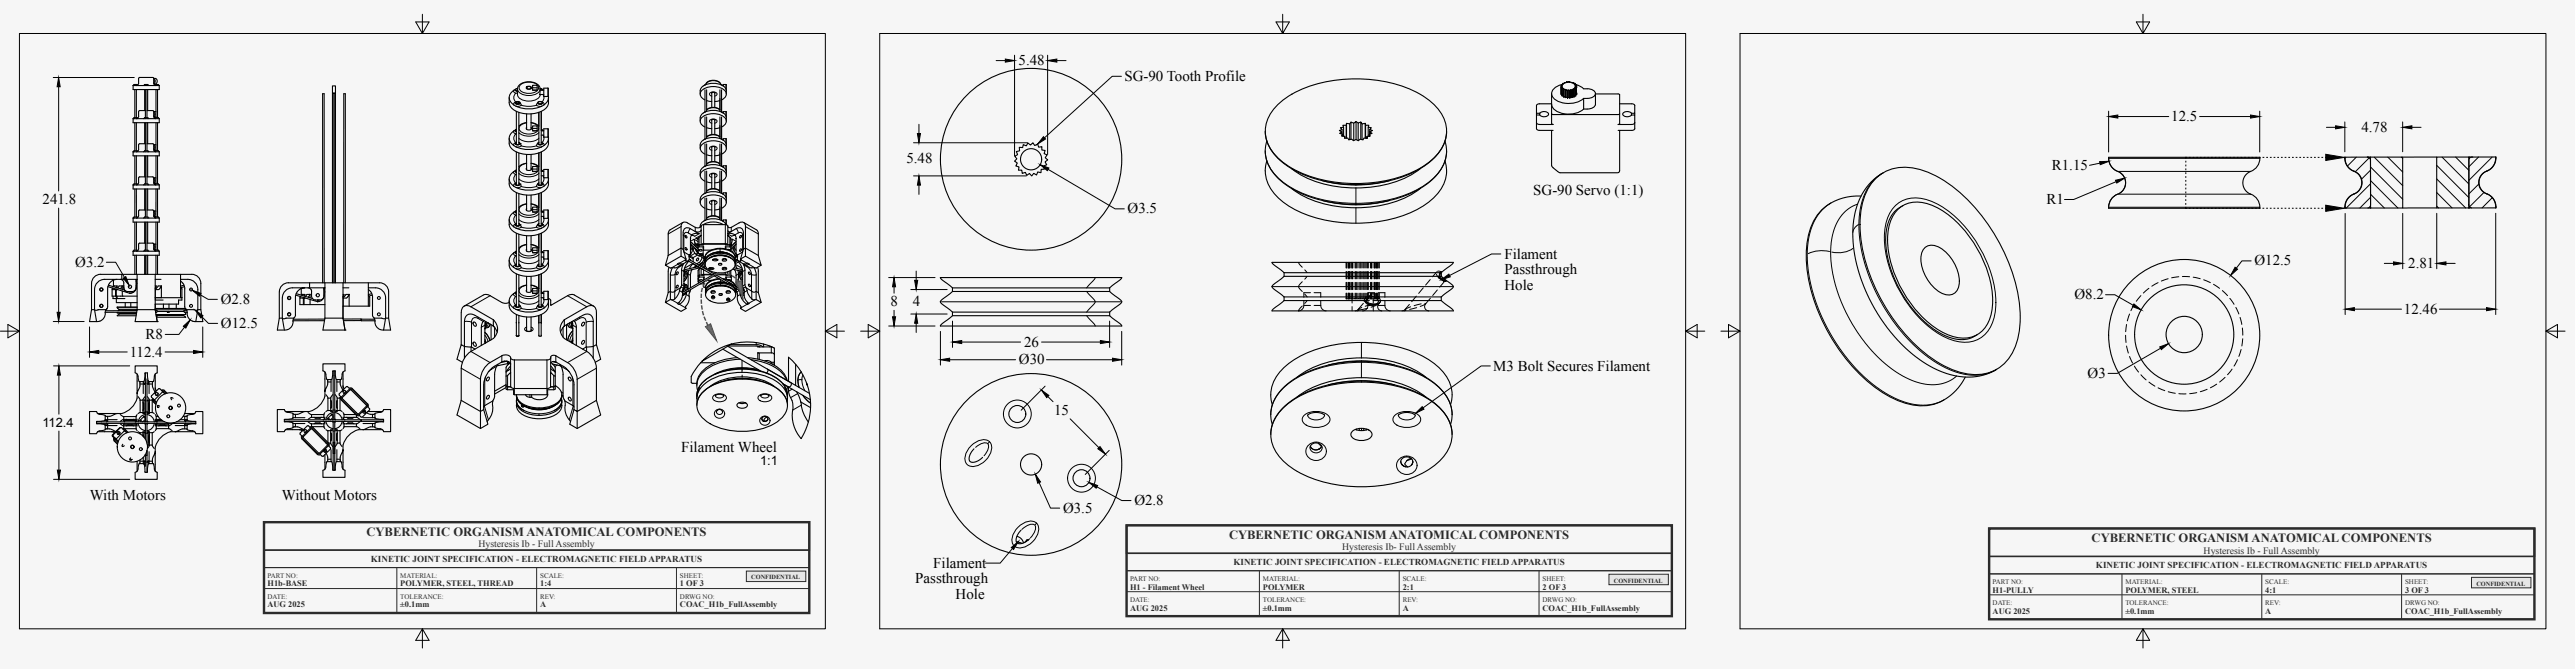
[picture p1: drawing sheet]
<svg xmlns="http://www.w3.org/2000/svg" width="852mm" height="221mm" viewBox="0 0 852 221" stroke-linecap="round" stroke-linejoin="round" font-family="sans-serif">
<defs><g id="words">
<text font-size="5" x="225.5" y="149.3">Filament Wheel</text>
<g font-size="4.9">
<text x="337.1" y="21.5">5.48</text>
<text x="372.2" y="26.8">SG-90 Tooth Profile</text>
<text x="718.7" y="40">12.5</text>
<text x="781.6" y="43.6">4.78</text>
<text x="300" y="53.8">5.48</text>
<text x="679.2" y="56.2">R1.15</text>
<text x="507.5" y="64.6">SG-90 Servo (1:1)</text>
<text x="14.1" y="67.5">241.8</text>
<text x="373.2" y="70.5">Ø3.5</text>
<text x="677.4" y="67.5">R1</text>
<text x="24.9" y="88.2">Ø3.2</text>
<text x="498" y="85.5">Filament</text>
<text x="746.2" y="87.7">Ø12.5</text>
<text x="797.1" y="88.6">2.81</text>
<text x="498" y="90.7">Passthrough</text>
<text x="498" y="95.9">Hole</text>
<text x="73.1" y="100.4">Ø2.8</text>
<text x="294.7" y="101.3">8</text>
<text x="302.1" y="101.3">4</text>
<text x="686.6" y="98.9">Ø8.2</text>
<text x="795.7" y="103.7">12.46</text>
<text x="48.2" y="112.1">R8</text>
<text x="73.1" y="108.4">Ø12.5</text>
<text x="42.9" y="117.9">112.4</text>
<text x="338.9" y="114.6">26</text>
<text x="337.3" y="120.4">Ø30</text>
<text x="494.3" y="122.5">M3 Bolt Secures Filament</text>
<text x="691" y="124.9">Ø3</text>
<text x="348.9" y="137.2">15</text>
<text x="29.7" y="165.3">With Motors</text>
<text x="93.3" y="165.4">Without Motors</text>
<text x="375.5" y="167">Ø2.8</text>
<text x="351.9" y="169.5">Ø3.5</text>
<text x="308.9" y="187.8">Filament</text>
<text x="303" y="192.9">Passthrough</text>
<text x="316.3" y="198.1">Hole</text>
</g>
<g font-size="4.3">
<text x="14.1" y="141.3">112.4</text>
<text x="251.6" y="153.7">1:1</text>
</g>
<g font-size="4.2" fill="#2a2a2a">
<text x="121.3" y="177.3">CYBERNETIC ORGANISM ANATOMICAL COMPONENTS</text>
<text x="406.8" y="178.3">CYBERNETIC ORGANISM ANATOMICAL COMPONENTS</text>
<text x="692.3" y="179.3">CYBERNETIC ORGANISM ANATOMICAL COMPONENTS</text>
</g>
<g font-size="3.2" fill="#2a2a2a">
<text x="158.4" y="181">Hysteresis Ib - Full Assembly</text>
<text x="444.3" y="182">Hysteresis Ib- Full Assembly</text>
<text x="729.4" y="183">Hysteresis Ib - Full Assembly</text>
</g>
<g font-size="3" fill="#2a2a2a">
<text x="122.7" y="185.8">KINETIC JOINT SPECIFICATION - ELECTROMAGNETIC FIELD APPARATUS</text>
<text x="408.3" y="186.9">KINETIC JOINT SPECIFICATION - ELECTROMAGNETIC FIELD APPARATUS</text>
<text x="693.8" y="187.9">KINETIC JOINT SPECIFICATION - ELECTROMAGNETIC FIELD APPARATUS</text>
</g>
<g font-size="2.8" fill="#2a2a2a">
<text x="88.5" y="193.9">H1b-BASE</text>
<text x="132.5" y="193.9">POLYMER, STEEL, THREAD</text>
<text x="178.8" y="193.9">1:4</text>
<text x="225.1" y="193.9">1 OF 3</text>
<text x="374" y="194.9">H1 - Filament Wheel</text>
<text x="418" y="194.9">POLYMER</text>
<text x="464.3" y="194.9">2:1</text>
<text x="510.6" y="194.9">2 OF 3</text>
<text x="659.6" y="196">H1-PULLY</text>
<text x="703.5" y="196">POLYMER, STEEL</text>
<text x="749.8" y="196">4:1</text>
<text x="796.1" y="196">3 OF 3</text>
<text x="88.5" y="200.8">AUG 2025</text>
<text x="132.5" y="200.8">±0.1mm</text>
<text x="178.8" y="200.8">A</text>
<text x="225.1" y="200.8">COAC_H1b_FullAssembly</text>
<text x="374" y="201.9">AUG 2025</text>
<text x="418" y="201.9">±0.1mm</text>
<text x="464.3" y="201.9">A</text>
<text x="510.6" y="201.9">COAC_H1b_FullAssembly</text>
<text x="659.6" y="202.9">AUG 2025</text>
<text x="703.5" y="202.9">±0.1mm</text>
<text x="749.8" y="202.9">A</text>
<text x="796.1" y="202.9">COAC_H1b_FullAssembly</text>
</g>
<g font-size="2.3" fill="#2a2a2a">
<text x="88.5" y="191.1">PART NO:</text>
<text x="132.5" y="191.1">MATERIAL:</text>
<text x="178.8" y="191.1">SCALE:</text>
<text x="225.1" y="191.1">SHEET:</text>
<text x="374" y="192.2">PART NO:</text>
<text x="418" y="192.2">MATERIAL:</text>
<text x="464.3" y="192.2">SCALE:</text>
<text x="510.6" y="192.2">SHEET:</text>
<text x="659.6" y="193.2">PART NO:</text>
<text x="703.5" y="193.2">MATERIAL:</text>
<text x="749.8" y="193.2">SCALE:</text>
<text x="796.1" y="193.2">SHEET:</text>
<text x="88.5" y="198.1">DATE:</text>
<text x="132.5" y="198.1">TOLERANCE:</text>
<text x="178.8" y="198.1">REV:</text>
<text x="225.1" y="198.1">DRWG NO:</text>
<text x="374" y="199.1">DATE:</text>
<text x="418" y="199.1">TOLERANCE:</text>
<text x="464.3" y="199.1">REV:</text>
<text x="510.6" y="199.1">DRWG NO:</text>
<text x="659.6" y="200.1">DATE:</text>
<text x="703.5" y="200.1">TOLERANCE:</text>
<text x="749.8" y="200.1">REV:</text>
<text x="796.1" y="200.1">DRWG NO:</text>
</g>
<g font-size="2.1" fill="#2a2a2a">
<text x="248.7" y="191.6">CONFIDENTIAL</text>
<text x="534.2" y="192.6">CONFIDENTIAL</text>
<text x="819.7" y="193.7">CONFIDENTIAL</text>
</g>
</g></defs>
<path d="M0 0h852.3v221.2h-852.3z" fill="#f8f6f0"/>
<g fill="none" stroke="#000" stroke-width=".36">
<path d="M44.1 39.2v1.4h8.6v-1.4M44.1 39.2h8.6M44.1 28.3h8.6v1.3h-8.6zM44.6 29.6v9.3M45.1 29.6v9.3M45.5 28.2l-.3 .1M45.5 28.1l-.1-.2h-1.1l-.2 .4M45.5 39.1l-.1-.2h-1.1l-.2 .3M45.9 25.9v1.6M45.9 36.9v1.5M45.9 38.4l-.2 .5-.5 .3M45.9 27.4l-.4 .7"/>
<path d="M46.2 25.6h4.4l.3 .3M46.2 36.6h1.9M46.2 36.6l-.3 .3M46.2 25.6l-.3 .3M47.9 29.6v7M48.1 29.6v9.3M48.6 36.6h2l.3 .3M48.6 29.6v9.3M48.9 29.6v7M48.9 38.9h-1.1l-.3 .3M48.9 27.9h-1.1l-.3 .4M49 38.9l.3 .3"/>
<path d="M49 27.9l.3 .4M50.9 36.9v1.8l.4 .4M50.9 25.9l.2 2.1 .2 .1v-.2h1.1l.3 .4M50.9 25.9l.8 .1 .3 .7-.3 .9-.8 .1a1.08 1.08 0 0 0 0-1.8zM50.9 36.9h.7M50.9 36.9a1.08 1.08 0 0 1 0 1.8M50.9 26.4l.2 .4-.2 .5M50.9 37.3l.2 .5-.2 .4M51.3 39.1l.3 .1M51.3 28.2l.3 .1M51.3 39.1v-.2h1.1l.3 .3M51.6 38.6l-.7 .1"/>
<path d="M51.6 29.6v9.3M52.1 29.6v9.3M168.5 32.3a4.1 4.1 0 0 0 3.6 4.9 9.3 9.3 0 0 0 8.7-1.6 3.6 3.6 0 0 0 .7-3.3M170.1 34.7l.7 .4M170.5 29.7v.1M170.5 34h.1M170.5 29.6a2.82 2.82 0 0 0-1.8 2.4 2.82 2.82 0 0 0 1.4 2.7M170.5 33.8a.86 .86 0 0 1 .9-.3 .86 .86 0 0 1 .7 .7 .86 .86 0 0 1-.9 .3 .86 .86 0 0 1-.7-.7zM170.8 35.1a10.4 10.4 0 0 0 8.5 0M170.9 34v.1M170.9 36.8v10.8M171 34.3h.7"/>
<path d="M171 30l.3 .1M171 33.8h.4l.3 .3-.5 .1-.3-.1zM171.3 30.7l-.6 .1M171.3 29.3l-.8 .4 .8 .5M171.3 29.2l-.1 .1M171.7 34v.1M171.7 37.2v10.4M172.2 34l.3 .8M172.2 34h.1M174.2 28.8a.93 .93 0 0 1 1-.3 .93 .93 0 0 1 .7 .7 .93 .93 0 0 1-1 .4 .93 .93 0 0 1-.7-.8zM174.3 29v.3M174.3 37.6v5.2"/>
<path d="M174.3 28.9l.7-.3 .8 .3a.74 .74 0 0 1-.8 .5 .74 .74 0 0 1-.7-.5zM175.8 29v.3M175.8 37.6v5.2M176.3 28.2h1.5v1.6h-1.5zM176.3 29h1.5M176.3 29.8h1.5M177.9 34l-.3 .8M177.9 34h.1M178 33.8a.86 .86 0 0 1 .9-.3 .86 .86 0 0 1 .7 .7 .86 .86 0 0 1-.9 .3 .86 .86 0 0 1-.7-.7zM178.4 37.1v10.5M178.4 34.3h.7M178.7 31.2h1.3"/>
<path d="M178.8 29.4v1.8M178.8 29.4l-.4-1-1.1-.9-1.9-.5-1.7 .2-1.4 .5-.8 .9-.2 2.7M178.8 31.2v.1M178.8 29.8h1.2M178.8 29.2l.1 .1M178.8 29.3l.6 .1 .2 .4M178.8 29.5l.4 .2M179.2 36.8l-.1 10.8M179.5 29.6l.4 .2M179.6 29.7v.1M179.6 34h.1M180 34.7l-.7 .4"/>
<path d="M181.5 29.3a7.5 7.5 0 0 1-.2 4l-1.3 1.4M181.5 29.3l-1.5-.2v2.8l1.5-.2M232.8 37.4a6.6 6.6 0 0 1 6.6 0v-.5h1v1.7M232.8 28.4a6.6 6.6 0 0 1 6.6 0M232.8 28.4l-.9 .9-.1 1.8M232.8 37.4l-.9 .9-.1 1.8M233.3 33a1.96 1.96 0 0 1-1.5-1.9 1.96 1.96 0 0 1 1.5-1.9 6.1 6.1 0 0 1 6.9 1.1 1.94 1.94 0 0 1-1.4 2.7M233.3 29.7v7.3M233.3 38.7v7.3M233.6 36.9l-.5 .3M233.6 28l-.5 .2M233.6 28l.5-.9 1.8-.6 1.9 .5 .8 1"/>
<path d="M233.9 33.3l1.7 .3M233.9 36.3l.9-.6 1.6-.2 1.1 .3 .8 .5M233.9 29.7v7.1M233.9 38.7v7.1M235.5 39.6l.5-.1 .7 .1M235.5 30.7l.4-.2 .8 .2M235.6 30.6v4.9M235.6 39.6v4.9M236.6 30.6v4.9M236.6 39.6v4.9M238.3 33.3l-1.7 .3M238.3 29.7v7.1"/>
<path d="M238.3 38.7v7.1M238.6 36.9l.5 .3M238.6 28l.5 .2M238.8 29.7v7.3M238.8 38.7v7.3M239.3 37.3l.8 .7 .3 1M239.3 28.4h.1M239.4 28.4v-.5l1 .1v1.7M239.4 28.4l.8 .9 .2 1.8M240.4 29.7h.1M240.4 38.6h.1M240.4 39v1.1"/>
<path d="M422.9 34.6a37.2 37.2 0 0 1 24.8-8.5 41.1 41.1 0 0 1 25.6 7.3 11.9 11.9 0 0 1 4.9 13.5 18.6 18.6 0 0 1-9.9 9.6 47.4 47.4 0 0 1-40.7-.9 15.6 15.6 0 0 1-8.8-11.5 11.9 11.9 0 0 1 4.1-9.5zM508.6 37.5v.5M509.6 37.5v.5h-1v4.8l1 .3h4.5M509.7 37.5a1.85 1.85 0 0 1 2.9 .2 1.82 1.82 0 0 1-2.9 .3M513.6 34.3l-4.7 .2-.3 .4v2.6h1M513.6 30.9v10M513.6 34.5a4.2 4.2 0 0 0 4.2 3.1 7.7 7.7 0 0 0 6.4-1.6M513.6 37.6l.5 .3M514.1 37.9h21.5M516.7 28.4h.1M516.7 30.8l.1 .1M516.7 28.4l.1 2.9"/>
<path d="M516.8 31.3h.1M516.8 28.8h.1M516.8 31.3l.3 .1M516.9 28v.3zM516.9 28h.1M516.9 27.9h.1M516.9 28a3.2 3.2 0 0 0-3.1 3.8 7.5 7.5 0 0 0 9.2 1.5l1.2-.8M517.1 31.7h.1M517.1 29.2v2.5M517.1 31.7h.4M517.3 27.6v.3v-.3M517.3 27.6h.1"/>
<path d="M517.3 27.9h-.3M517.5 32h.1M517.5 29.5h.1M517.5 32h.5l.1 .2M517.5 29.6v2.4M517.8 27.3h.1M518.1 32.2h.1M518.1 29.8h.1M518.1 32.3l.5-.2 .3 .3M518.1 32.3v-2.5v2.5M518.1 29.8v2.5M518.5 27.1h.1"/>
<path d="M518.6 29.7l-.5 .1-.1-.3v2.5M518.8 32.4h.1M518.8 29.9h.1M518.9 29.9v2.5v-2.5M518.9 29.9l-.3-.2v2.4M518.9 29.9l.3-.2v2.5M518.9 29.9v2.5M519.2 27l-.3 .3-.4-.2-.2 .3-.5-.1v.3h-.5l.1 .3-.5 .1 .2 .2-.4 .2 .4 .2-.3 .2 .4 .2-.1 .2 .4 .1v.3l.5-.1M519.2 29.7l.4 .2M519.2 27h.1M519.2 27l2 .6-.1 .3 .4 .1-.2 .2 .4 .2M519.6 32.4h.1"/>
<path d="M519.6 29.9h.1M519.6 29.9v2.5v-2.5M519.6 29.9l.3-.2v2.4M519.6 29.9v2.5M519.9 29.7l.4 .1M520.3 32.3l-.4-.2-.3 .3-.4-.2-.3 .2M520.3 29.8v2.5zM520.3 29.8l.1-.3v2.5M520.3 29.8v2.5M520.3 32.2h.1M520.3 29.8h.1M520.4 29.5l.5 .1"/>
<path d="M520.6 27.3h.1M520.9 32h-.5l-.1 .2M520.9 32h.1M520.9 29.6v2.4v-2.4M520.9 29.5h.1M520.9 29.6v2.4M521.2 27.6v.3h.3M521.2 27.6h.1M521.4 29.2v2.5v-2.5M521.4 31.7h-.5M521.4 29.2l-.5 .1v.3M521.4 29.2v2.5"/>
<path d="M521.4 31.7h.1M521.4 29.2h.1M521.5 28v.3M521.6 28l1.4 .5 1.2 .8M521.6 28h.1M521.7 28.8v2.5zM521.7 31.3l-.3 .1M521.7 28.8l-.5 .2 .2 .2M521.7 28.8v2.5M521.7 31.3h.1M521.7 28.8h.1M521.7 28.4v2.5"/>
<path d="M521.7 28.4l-.3 .2 .3 .2M521.7 28.4h.1M524.2 29.4h1.9a1.57 1.57 0 0 1 1.6 .6 1.57 1.57 0 0 1 0 1.7l-1.6 .8h-1.9v3.6l1.9-.1a2.17 2.17 0 0 0 2-1.5M528.1 31.1h7.5M528.1 30.9v3.6M535.6 31.1l.5 .3v9.5l-.5 .2M536.1 34.3l4.7 .2 .3 .4v2.6h-1.1M536.1 37.6l-.5 .3M540 38h1.1v2.6M540 37.5a1.86 1.86 0 0 0-2.9 .2 1.83 1.83 0 0 0 2.9 .3M540 37.5v.5M541.1 37.5v.5"/>
<path d="M44.1 50.2h8.6v1.3h-8.6zM44.6 40.6v9.3M44.6 51.5v9.3M45.1 40.6v9.3M45.1 51.5v9.3M45.5 50.1l-.3 .1M45.5 50l-.1-.1-1.1-.1-.2 .4M45.9 47.9v1.5M45.9 58.8v1.5M45.9 49.4l-.4 .7M46.2 47.5h1.9M46.2 58.5h1.9"/>
<path d="M46.2 47.5l-.3 .3M46.2 58.5l-.3 .3M47.9 40.6v6.9M47.9 51.5v7M48.1 40.6v9.3M48.1 51.5v9.3M48.6 47.5h2l.3 .3M48.6 58.5h2l.3 .3M48.6 40.6v9.3M48.6 51.5v9.3M48.9 40.6v6.9M48.9 51.5v7"/>
<path d="M48.9 49.9l-1.1-.1-.3 .4M49 49.8l.3 .4M50.9 49.4l.4 .7v-.3l1.1 .1 .3 .3M50.9 58.8l.2 2 .2 .2v-.2h1.1l.3 .3M50.9 47.8l.7 .1M50.9 58.8l.7 .1M50.9 47.9v1.5M50.9 47.8a1.08 1.08 0 0 1 0 1.8h.7M50.9 58.8a1.08 1.08 0 0 1 0 1.8M50.9 48.3l.2 .4-.2 .5M50.9 59.3l.2 .4-.2 .4M51.3 50.1l.3 .1"/>
<path d="M51.6 40.6v9.3M51.6 51.5v9.3M52.1 40.6v9.3M52.1 51.5v9.3M168.5 45.7a4.1 4.1 0 0 0 3.6 5 8.8 8.8 0 0 0 9.1-2.2l.4-1.2-.1-1.6M168.5 59.2v1.6M170.1 56.7a2.81 2.81 0 0 0-1.4 2.7 2.81 2.81 0 0 0 1.9 2.4l.2 .2M170.5 43a2.94 2.94 0 0 0-1.8 2.9 2.94 2.94 0 0 0 2.1 2.7M170.5 56.4l-.4 .3M170.9 44.3h-.2M170.9 47l-.4 .4a.88 .88 0 0 0 .8 .5 .88 .88 0 0 0 .8-.5l-.4-.4M170.9 42.8l-.4 .4 .4 .4"/>
<path d="M170.9 57.7h-.2M170.9 56.2l-.4 .4 .4 .4M170.9 50.3v10.7M171 47.7h.7M171.7 50.6v10.4M172.2 47.5l.3 .7M174.3 40.5l-1.5 .5-1.1 .7M174.3 54l-1.5 .3-1.1 .9M174.3 51.1v5.1M174.3 42.1a.76 .76 0 0 0 .4 .9 .76 .76 0 0 0 1-.2l.2-.3-.1-.4M174.3 55.6a.76 .76 0 0 0 .4 .9 .76 .76 0 0 0 1-.3l.2-.3-.1-.3M175.8 40.5l1.4 .4 1.2 .8"/>
<path d="M175.8 54l1.3 .3 1.3 .9M175.8 51.1v5.1M176.3 41.6h1.5v1.7h-1.5zM176.3 55h1.5v1.7h-1.5zM176.3 42.5h1.5M176.3 55.9h1.5M176.3 43.2h1.5M176.3 56.7h1.5M177.9 47.5l-.3 .7M178.4 50.6v10.4M178.4 47.7h.7M179.1 44.7h.9"/>
<path d="M179.1 43.2h.9M179.1 58.1h.9M179.1 56.7h.9M179.2 47l.4 .3a.87 .87 0 0 1-.8 .6 .87 .87 0 0 1-.8-.5l.4-.4M179.2 50.3l-.1 10.7M179.2 42.8l.4 .4M179.2 56.2l.4 .5M179.5 43l.4 .2M179.5 56.4l.4 .3M181.3 42.6h-1.3v2.7l1.5-.1M181.4 42.6l.1 .1M181.5 42.7a7.5 7.5 0 0 1-.2 4.1 6.9 6.9 0 0 1-6.7 2.6l-2-.2-1.8-.6"/>
<path d="M181.5 56.2v2.4M181.5 58.7a3.9 3.9 0 0 1-2.2 3.3 10.5 10.5 0 0 1-8.5 0M181.5 56.2l-1.5-.2v2.8l1.5-.2M181.5 59.2v1.6M233.3 42a1.96 1.96 0 0 1-1.5-1.9 1.96 1.96 0 0 1 1.5-1.9 6.1 6.1 0 0 1 6.9 1 1.94 1.94 0 0 1-1.4 2.8M233.3 59.9a1.96 1.96 0 0 1-1.5-1.9 1.96 1.96 0 0 1 1.5-1.9 6.1 6.1 0 0 1 6.9 1 1.94 1.94 0 0 1-1.4 2.8M233.3 47.6v7.3M233.3 56.6v7.3M233.4 51a1.96 1.96 0 0 1-1.6-1.9 1.96 1.96 0 0 1 1.5-2 6.1 6.1 0 0 1 6.9 1.1 1.94 1.94 0 0 1-1.3 2.8M233.6 45.9l-.5 .2M233.6 54.9l-.5 .2M233.9 42.2l1.7 .3"/>
<path d="M233.9 45.3l.9-.6 1.5-.3 1.3 .3 .7 .6M233.9 54.2l1.1-.6 1.4-.2 1.2 .3 .7 .5M233.9 47.6v7.1M233.9 56.6v7.1M233.9 51.2l1.7 .3M235.5 48.6l.4-.2 .8 .2M235.5 57.6l.5-.2 .7 .2M235.6 48.5v4.9M235.6 57.5v4.9M236.6 48.5v4.9M236.6 57.5v4.9M238.3 42.2l-1.7 .3"/>
<path d="M238.3 47.6v7.1M238.3 56.6v7.1M238.3 51.2l-1.7 .3M238.6 45.9l.5 .2M238.6 54.9l.5 .2M238.8 47.6v7.3M238.8 56.6v7.3M239.3 46.3h.1M239.3 55.2h.1M239.4 46.3v-.5l1 .1v1.7M239.4 55.3v-.5h1v1.8M239.4 46.3l.8 .9 .2 1.8"/>
<path d="M239.4 46.3a6.3 6.3 0 0 0-7.3 .6l-.3 .7v1.4M239.4 55.3a6.2 6.2 0 0 0-7.2 .6l-.4 .6v1.5M239.4 55.3l.7 .6 .3 1M240.4 47.6h.1M240.4 56.9v1.1M337.4 48.7l1.1 .1 .2-1 1 .4 .5-.9 .9 .7 .8-.8 .6 .9 1-.5 .3 1.1 1.1-.2-.1 1.1 1.1 .1-.3 1.1 1 .4-.6 .9 .8 .8-.9 .6 .6 1-1.1 .4 .3 1-1.1 .1v1.1l-1.1-.3-.4 1.1-.9-.6-.7 .9-.8-.8-.8 .6-.5-1-1 .3-.2-1h-1.1l.2-1.1-1.1-.3 .5-1-.9-.6 .8-.8-.7-.8 .9-.6-.4-1 1.1-.2zM418.8 43.4l.6 3.4 1.6 3.3 3 3.2 3.3 2.4 3.9 2 5.2 1.7 5.9 1.2 5.8 .4 5.8-.2 5.3-.9 5-1.4 5.3-2.4 3.8-2.6 2.9-3 1.9-3.3 .6-2.3 .1-1.5M419.3 53.2l-.1 .4a11 11 0 0 0 3 10.8 34 34 0 0 0 21.7 9.2 44.3 44.3 0 0 0 27.7-5.8 13.7 13.7 0 0 0 7.2-11.7l-.5-2.9M419.3 46.7l-.4 1.6-.1 2.1 .3 2.1 .7 1.9 2 3.2 3.5 3.3 5 2.9 5.7 2.1 6.3 1.2 5.8 .5 7.2-.5 6.2-1.2 5.7-2.1 4.3-2.4 2.2-1.7 1.9-1.9 1.3-1.8 1-1.8 .6-1.7 .3-2.1-.1-2.1-.4-1.6M444.1 43.6l-.7 .5 1 .3v.6M444.2 42.8l-.9 .4 .8 .4v.7M444.4 44.4l-.4 .6 1.1 .1v.6"/>
<path d="M444.7 42.1l-1 .1 .5 .6v1.5M445.1 45.1v.6l1-.1 .3 .6 1-.2 .6 .5 .8-.4 .8 .4 .6-.5 1 .2 .2-.6 1.1 .1v-.6v.6M445.6 41.4h-1.1l.2 .7v3M445.7 40.8l-.1 4.9M446.7 41l-1-.2v4.9M447.2 40.4l-.5 .6v5.2M448.1 40.7l-.9-.3v5.7M448.8 46.1v-5.9l-.7 .5v5.8M448.8 40.2l.7 .5M450.4 40.4l-.9 .3v5.8M450.8 41l-.4-.6v5.6M451.9 40.8l-1.1 .2v5.2"/>
<path d="M452 41.4l-.1-.6v4.9M452.9 42l.2-.6h-1.1v4.3M453.2 45v-.6l.4 .6-1.1 .1M453.4 42.8l.5-.6-1-.2v3M453.5 44.3v-.7l.7 .5-1 .3M453.5 43.6l.8-.4-.9-.4v1.5M459.9 59.8a43.7 43.7 0 0 1-22.1 0M470.2 55.7a35.8 35.8 0 0 1-24.8 6.3 33 33 0 0 1-17.9-6.3M508.6 40.6l.3 .4 .7 .1 4.5 .1M513.6 43.1v11.7M513.6 40.9l.5 .2M513.6 54.8l.5 .7"/>
<path d="M514.1 55.5l2.3 1.6M536.1 43.1v13.4l-.2 .5-.4 .1h-19.1M541.1 40.6v1.9l-.3 .4-5.2 .2M541.1 40.6l-.3 .4-.7 .1-4.5 .1M620.3 59.6a14.5 14.5 0 0 1 15.8-3.4 45.8 45.8 0 0 1 22.8 19.3 54.2 54.2 0 0 1 9.7 31.8 18.3 18.3 0 0 1-7 14.4 16 16 0 0 1-15.3 .5 49.3 49.3 0 0 1-22.2-20.7 53.6 53.6 0 0 1-8.4-29.6 20.5 20.5 0 0 1 4.6-12.3zM623.4 57.1l-3.8 2.8-1.7 1.9-1.5 2.3-1 2.1-1.1 3-.9 5.1v6.1l1.2 7 2.4 7.5 3.5 7.2 4.2 6.4 5.2 5.8 5.5 4.6 5 3 5.1 2 5.3 .8 2.4-.1 2.8-.4 2.4-.8 2.5-1.3M697.9 52h50.1a5.3 5.3 0 0 1-3.7 5l-1.5 1.6-.4 2 .6 2 1.4 1.3a5.4 5.4 0 0 1 3.6 5h-50.1a5 5 0 0 1 3.6-5l1.5-1.4 .6-1.9-.6-2.2-1.5-1.5a5.9 5.9 0 0 1-3.5-3.9zM783.6 52h-7.4a4.8 4.8 0 0 0 3.7 5 4.1 4.1 0 0 1 1.7 4.3 4.1 4.1 0 0 1-3.2 3.2 4.7 4.7 0 0 0-2.3 4.3h.1M783.6 52a1.01 1.01 0 0 1 1 1v14.8a.98 .98 0 0 1-1 1h-7.4a5 5 0 0 1 3.8-5.1 4.1 4.1 0 0 0 1.7-4.2 4.1 4.1 0 0 0-3.1-3.2l-1.8-1.7-.5-1.3-.1-1.3M783.6 52h.9M784.5 52v.5M784.6 52v16.8h10.7v-16.8"/>
<path d="M806.5 51.9h10.7v16.9h-10.6zM806.5 51.9l-22 .1M817.2 51.9h1M817.3 51.9v.5M817.5 52.2l.7-.3h7.9a5 5 0 0 1-3.9 5.1 4.1 4.1 0 0 0-1.7 4.2 4.1 4.1 0 0 0 3.2 3.2l1.1 .8 .8 1.2 .5 2.3-7.9 .1a1.01 1.01 0 0 1-1-1v-14.9zM826.1 51.9a4.9 4.9 0 0 1-3.8 5.1 4.1 4.1 0 0 0-1.6 4.2 4.1 4.1 0 0 0 3.2 3.2 4.7 4.7 0 0 1 2.3 4.3M44.1 61.1v1.4h8.6v-1.4M44.1 72.1v1.3h8.6v-1.3M44.1 61.1h8.6M44.1 72.1h8.6M44.6 62.5v9.3M44.6 73.4v9.3"/>
<path d="M45.1 62.5l.1 9.3M45.2 73.4v9.3M45.5 61l-.3 .1M45.5 72l-.3 .1M45.5 61l-.1-.2h-1.1l-.2 .3M45.5 72l-.1-.2h-1.1l-.2 .3M45.9 69.8v1.5M45.9 60.3l-.4 .7M45.9 71.3l-.4 .7M46.2 69.4h1.9M46.2 69.4l-.3 .4M47.9 62.5v6.9"/>
<path d="M47.9 73.4v7M48.1 62.5v9.3M48.1 73.4v9.3M48.6 69.4h2l.3 .4M48.6 62.5v9.3M48.6 73.4v9.3M48.9 62.5v6.9M48.9 73.4v7M48.9 60.8h-1.1l-.3 .3M48.9 71.8h-1.1l-.3 .3M49 60.8l.3 .3M49 71.8l.3 .3"/>
<path d="M50.9 69.8l.2 2 .2 .2v-.2h1.1l.3 .3M50.9 69.8h.7M50.9 69.8a1.08 1.08 0 0 1 0 1.7M50.9 70.2l.2 .5-.2 .4M51.3 61l.3 .1M51.3 72l.3 .1M51.6 71.5l-.7 .1M51.6 73.4v9.3M51.6 60.6h-.7M51.6 62.5v9.3M52.1 62.5v9.3M52.1 73.4v9.3"/>
<path d="M168.5 60.8a4.7 4.7 0 0 0 4.5 3.5 8.2 8.2 0 0 0 8.2-2.3l.4-1.2M168.5 72.6a4.1 4.1 0 0 0 3.6 4.9 8.8 8.8 0 0 0 9.1-2.1l.4-1.2-.1-1.6M170.5 69.9a2.94 2.94 0 0 0-1.8 2.9 2.94 2.94 0 0 0 2.1 2.7M170.9 60.5l-.4 .3a.88 .88 0 0 0 .8 .6 .88 .88 0 0 0 .8-.6l-.4-.3M170.9 71.1h-.2M170.9 73.9l-.4 .3a.88 .88 0 0 0 .8 .6 .88 .88 0 0 0 .8-.6l-.4-.3M170.9 69.6l-.4 .4 .4 .5M170.9 63.7v10.7M170.9 77.1v10.8M171 61.1h.7M171 74.6h.7M171.7 64v10.4"/>
<path d="M171.7 77.4v10.5M172.2 60.9l.3 .7M172.2 74.3l.3 .8M174.3 67.4l-1.5 .4-1.1 .8M174.3 64.5v5.1M174.3 78v5M174.3 69a.76 .76 0 0 0 .4 .9 .76 .76 0 0 0 1-.2l.2-.3-.1-.4M175.8 67.4l1.6 .5 1 .7M175.8 64.5v5.1M175.8 78v5M176.3 68.5h1.5v1.6h-1.5zM176.3 69.3h1.5"/>
<path d="M176.3 70.1h1.5M177.9 60.9l-.3 .7M177.9 74.3l-.3 .8M178.3 77.4l.1 10.5M178.4 64v10.5M178.4 61.1h.7M178.4 74.6h.7M179.1 71.6h.9M179.1 70.1h.9M179.2 73.9l.4 .3a.87 .87 0 0 1-.8 .6 .87 .87 0 0 1-.8-.6l.4-.3M179.2 60.5l.4 .3a.87 .87 0 0 1-.8 .6 .87 .87 0 0 1-.8-.6l.4-.3M179.2 63.7l-.1 10.8"/>
<path d="M179.2 77.1l-.1 10.8M179.2 69.6l.4 .5M179.5 69.9l.4 .2M181.5 69.6a7.5 7.5 0 0 1-.2 4l-1.3 1.4a9.5 9.5 0 0 1-9.2 .4M181.5 69.6l-1.5-.2v2.8l1.5-.2M226 73.5l-4.2 2.5-.5 .5-.1 8M226.8 77.9l.4 .1 .2 .6-.5-.1zM228.5 79.9l2.6 2.4M228.6 78.9h.1M228.9 77.8l1.1 .3M229 77.7l-.4 .8-.1 5.2-.2 .5M229.7 79.1l.3 1.2"/>
<path d="M230.1 76.6l1.3 .7-1.4-.1-1 .5M230.1 76.6a3.5 3.5 0 0 0-3.1-1.3 1.57 1.57 0 0 0-.9 1.7v5.4M230.1 75.2l-2.6-1.5a1.29 1.29 0 0 0-1.4-.2 1.29 1.29 0 0 0-.7 1.4v7.1l.7 .4M230.3 78.8l.8 .2M231.1 79v3.7h.3M231.9 77.8v.1M232.1 76.1h.1M232.1 76.1a1.38 1.38 0 0 1-2 .4M232.1 76.1v1.7M232.8 73.2a6.7 6.7 0 0 1 6.6 0M232.8 73.2l-.9 .9-.1 1.1M233.3 68.9a1.96 1.96 0 0 1-1.5-1.9 1.96 1.96 0 0 1 1.5-2 6.1 6.1 0 0 1 6.9 1.1 1.94 1.94 0 0 1-1.4 2.8"/>
<path d="M233.3 65.5v7.3M233.6 63.8l-.5 .2M233.6 72.8l-.5 .2M233.9 60.1l1.7 .4M233.9 69.1l1.7 .3M233.9 63.2l.9-.6 1.4-.2 1.2 .2 .9 .6M233.9 72.1l1-.6 1.5-.2 1 .3 .9 .5M233.9 65.5v7.2M235.5 66.5l.4-.2 .8 .2M235.6 66.4v4.9M236.6 66.4v4.9M238.3 60.1l-1.7 .4"/>
<path d="M238.3 69.1l-1.7 .3M238.3 65.5v7.2M238.6 63.8l.5 .2M238.6 72.8l.5 .2M238.8 65.5v7.3M239.3 64.2h.1M239.3 73.1h.1M239.4 74.3a6.6 6.6 0 0 0-6.6 0M239.4 64.2v-.4h1v1.7M239.4 73.2v-.5h1v1.6M239.4 73.2l.9 1.1M239.4 64.2a6.2 6.2 0 0 0-7.2 .6l-.4 .7v1.5"/>
<path d="M239.4 64.2l.9 .9 .1 .7M240.4 65.9v1.1M240.9 74.8v3M240.9 76.3l.4 .3 .8-.1M240.9 74.7l-.2-.3-.6-.1-7.8 .1a1.48 1.48 0 0 1-2.2 .8M240.9 74.9l.4 .4 .8-.1M241.6 78.5l-.7-.7v3.1l-.8-.3h-7.5l-.5 .3v-3.1l-1 1.2M241.6 78.4l.3 .6M241.8 78.8h.1M241.9 79v3.7l-.4 .1M242 76.5a3.6 3.6 0 0 1 3.2-1.2 1.57 1.57 0 0 1 .9 1.7l-.1 5.4M242 76.5l-1.1 .7h1.3l1 .5"/>
<path d="M242 75.2l2.6-1.5a1.29 1.29 0 0 1 1.5-.2 1.29 1.29 0 0 1 .7 1.4l-.1 7.1-.7 .4M242.4 79.1l-.2 1.2M243.2 77.7l.5 1.2M243.3 77.8l-1.1 .3M243.6 79l.1 4.7 .2 .5M243.6 78.9h.1M243.6 79.9l-1.7 1.7M243.7 78.9h-.1M245 78l.3-.2 .2 .3-.5 .6zM246.1 73.5l4.3 2.5 .4 .5 .2 8M459.9 66.3a43.7 43.7 0 0 1-22.1 0M470.2 62.3a35.8 35.8 0 0 1-24.8 6.3 33 33 0 0 1-17.9-6.3"/>
<path d="M616 64.8l-4.5 .3-4.2 1.4a15.3 15.3 0 0 0-8.9 12 45.7 45.7 0 0 0 4.6 27.3 54.8 54.8 0 0 0 23.2 25.7 19 19 0 0 0 15.5 1.6l2.6-1.4 2.6-2.1 2.2-2.6 1.4-2.3M628.3 69.1a9.9 9.9 0 0 1 10.6-1.5 33.6 33.6 0 0 1 17 17.2 29.7 29.7 0 0 1 3 19.8 9.2 9.2 0 0 1-11.8 6.8 28.8 28.8 0 0 1-15.6-12.5 35.6 35.6 0 0 1-6.6-21.6 12.5 12.5 0 0 1 3.4-8.2zM629.9 68l-2.7 1.8-1.6 2.4-1 2.6-.5 4.2 .3 3.9 .8 4.1 1.9 5.3 2.3 4.4 2.5 3.9 2.8 3.5 3.1 3 4.1 2.9 3.1 1.5 3.9 .8 3-.4 2.6-1.2M783.7 68.8h.9M784.5 68.3v.5M806.6 68.8h-11.3M817.2 68.8h.1M817.3 68.7l.8 .1M817.3 68.2v.6M826.2 68.7h-.1M32.3 93.3a3.3 3.3 0 0 1 2.3-.9h4.2l-1.7 .5a3.2 3.2 0 0 0-1.5 2.6l-.1 6.4-.4 .5h-2.5l-.7 .2-.6-.2v-6.7a3.3 3.3 0 0 1 1-2.4zM33.3 90.7h30.2a3 3 0 0 1 3 3v8.7h-1l-.7 3.9a2.83 2.83 0 0 1-2.9-3.4l-.2-.5"/>
<path d="M33.3 90.7a3 3 0 0 0-3 3v8.7M35.7 94.8l6.3 1.9M35.9 94.3l5.3 1.6M37.1 95.6v2.3h8.3M37.3 95.2l-.1 .6h1.1v2.1M37.4 97.9v.8h3.9M37.6 92.6v2.2l.2-.3M37.8 94.5h.9M38.4 95.6l-.1 .2M38.5 95.6h.1M38.5 98.7v1.4h6.9M38.5 97.9v.8"/>
<path d="M38.7 94.5v.6M38.8 94.6l-.3 .5M38.8 92.4h6.6l-.4 .3v2.4M38.8 97.9v.8M39 95.8h-.5v2.1M39.8 92.4l.8 .3 .4 .8M40.3 90.7v1.7M40.3 94.5h-.9l-.5 .7M40.5 94.5l-.6 1M40.5 94.5v1.2M40.5 96.2v1.7M40.5 94.5h-.1"/>
<path d="M41 93.6v1.4a1.34 1.34 0 0 0 1.3 1.4h1.4a1.34 1.34 0 0 0 1.4-1.4M41 94.4a2.09 2.09 0 0 0 2 2.5 2.09 2.09 0 0 0 2.1-2.5M42.8 96.9l.2 .1M43 96.9v.1M44.1 83.1h8.6v1.3h-8.6zM44.6 84.4v6.3M45.2 92.5a4.1 4.1 0 0 1-.7 3.8l-1.5 .7M45.2 84.4v6.3M45.3 92.4h.1M45.4 90.7v11.7M45.5 82.9l-.3 .2M45.5 82.9l-.1-.2h-1.1l-.2 .3"/>
<path d="M45.9 80.7v1.5M45.9 82.2l-.4 .7M46.2 80.4h1.9M46.2 80.4l-.3 .3M47.9 84.4v6.3M48.1 84.4v6.3M48.6 80.4h2l.3 .3M48.6 84.4v6.3M48.9 84.4v6.3M48.9 82.7h-1.1l-.3 .3M49 82.7l.3 .3M50.9 80.7l.2 2 .2 .2v-.2h1.1l.3 .3"/>
<path d="M50.9 80.7l.7 .1M50.9 80.7a1.08 1.08 0 0 1 0 1.8h.7M50.9 81.2l.2 .4-.2 .4M51.3 82.9l.3 .2M51.4 98.4v.8h2.6M51.4 98.4h8.8M51.4 94.5h.3v.8M51.4 92.4h1.9M51.4 90.7v11.7v.3h.5M51.4 98.4v-2.6l1.2-.1 .8-1.2v3.9M51.4 95.3v.4M51.4 95.3v.1"/>
<path d="M51.6 84.4v6.3M51.7 95.3l-.3 .5M51.7 94.6l-.3 .7M52.1 84.4v6.3M52.3 94.5h1M52.3 94.5l-.6 .8M53.4 94.5h-.1M59.8 92.4a5.3 5.3 0 0 1 4.7 .9 3.3 3.3 0 0 1 1 2.4v6.7l-.3 .2-3.5-.2M59.8 92.9l.7 .8M59.8 94.8l.4 .8v3.6h-1.1v1.3h-7.7M59.8 90.7v7.7M60.5 93.6l.6 1.5v6.3l.2 .6"/>
<path d="M60.9 94.3l-1.1 .3M61.1 94.8l-1.1 .3M92.4 96.5v8.7M93.4 98.5v6.7l.4 .2 3.5-.2M97.9 97.6l7.2 2.2M98 97.1l5.4 1.6M98.4 96.5l1.1-1 1.4-.3h-4.1a3.3 3.3 0 0 0-3.3 3.3M98.4 96.4l-.6 1.5v6.3l-.5 1M99.3 98.4v2.3h8.2M99.4 98v.6h1v2.1M99.7 95.4v2.2l.2-.3h1M100.5 98.4l-.1 .2"/>
<path d="M100.7 98.5l-.1 .1M100.9 97.3v.6M100.9 97.4l-.3 .5M100.9 95.2h6.6l-.3 .3v2.4M101.1 98.6h-.5v2.1M101.6 97.3l-.5 .7M102 95.2l.7 .2 .4 .6v1.9M102.1 98.2l.5-.9v1.2M102.2 98.1l-.1 .2M102.5 93.5v1.7M102.6 99v1.7M102.7 97.3h-1.1"/>
<path d="M103.1 97.8a1.34 1.34 0 0 0 1.4 1.4h1.4M105 99.2h.2M105.1 99.8h.1M105.2 99.2l-.1 .6M105.6 99.2h-.4M106.8 93.5v-62.5h.5v62.5M107.2 97.8a1.34 1.34 0 0 1-1.3 1.4M107.3 95.3a4.1 4.1 0 0 1-.6 3.8l-1.5 .6M107.5 95.2h.1M107.5 93.5v11.7M110 93.5v-65.1h1v65.1M110.3 93.5v-62.8h.5v62.8"/>
<path d="M113.5 95.2h2M113.5 97.3h.3M113.5 93.5l.1 12h5.8v.5h-5.7l.5 3.1M113.6 98.1v.4M113.6 98.1l-.1 .1M113.8 93.5v-62.5h.5v62.5M113.8 97.3v.8M113.8 98.1l-.2 .5M113.8 97.4l-.2 .7M115.6 97.3h-1.1l-.7 .8M121.9 95.2a5.3 5.3 0 0 1 4.8 .9 3.3 3.3 0 0 1 .9 2.4v6.7l-.3 .2-3.5-.2M121.9 95.7l.8 .8"/>
<path d="M121.9 97.6l.5 .8v2.8h-8.9M121.9 93.5v7.7M122.7 96.4l.6 1.5 .1 6.8a2.23 2.23 0 0 1 .7 2.1 2.71 2.71 0 0 0 2.9 2.3l.6-3.9h1v-8.7a3 3 0 0 0-3-3h-30.1a2.96 2.96 0 0 0-3 3M123 97.1l-1.1 .3M123.2 97.6l-1.1 .3M160 97.6l-6.4 3.6M160 97.5l.8-.2 1.4 .5M162.2 97.8l3.9 2.2M168.5 86a4.1 4.1 0 0 0 3.6 5 9.3 9.3 0 0 0 8.7-1.6 3.6 3.6 0 0 0 .7-3.4M168.5 99.5a4.1 4.1 0 0 0 3.6 4.9 8.8 8.8 0 0 0 9.1-2.1l.4-1.2-.1-1.6M168.5 100a2.65 2.65 0 0 1-2.4 0M170.5 83.5h.1"/>
<path d="M170.5 87.7v.1M170.5 96.9h.1M170.5 83.3a2.94 2.94 0 0 0-1.8 2.9 2.94 2.94 0 0 0 2.1 2.7M170.5 96.8a2.92 2.92 0 0 0-1.8 2.8 2.92 2.92 0 0 0 2.1 2.7M170.9 84.5l-.2 .1M170.9 87.3l-.4 .3a.88 .88 0 0 0 .8 .6 .88 .88 0 0 0 .8-.6l-.4-.3M170.9 83l-.4 .5 .4 .4M170.9 98h-.2M170.9 96.5l-.4 .4 .4 .4M170.9 90.6v10.7M171 88h.7M171.7 90.9v10.4"/>
<path d="M172.2 87.8l.3 .7M174.3 80.8l-1.5 .4-1.1 .8M174.3 94.3l-1.4 .3-1.2 .8M174.3 91.4v5.1M174.3 82.4a.76 .76 0 0 0 .4 .9 .76 .76 0 0 0 1-.2l.2-.3-.1-.4M174.3 95.9a.76 .76 0 0 0 .4 .9 .76 .76 0 0 0 1-.2l.2-.4-.1-.3M175.8 80.8l1.5 .5 1.1 .7M175.8 94.3l1.5 .4 1.1 .8M175.8 91.4v5.1M176.3 81.9h1.5v1.7h-1.5zM176.3 95.4h1.5v1.6h-1.5zM176.3 82.8h1.5"/>
<path d="M176.3 97h1.5M176.3 96.2h1.5M176.3 83.5h1.5M177.9 87.8l-.3 .7M178.3 90.9l.1 10.4M178.4 88h.7M179.1 98.4h.9M179.1 97h.9M179.1 85h.9M179.1 83.5h.9M179.2 87.3l.4 .3a.87 .87 0 0 1-.8 .6 .87 .87 0 0 1-.8-.6l.4-.3M179.2 90.6l-.1 10.8"/>
<path d="M179.2 83l.4 .5M179.2 96.5l.4 .4M179.5 83.3l.4 .2M179.5 96.8l.4 .2M179.6 83.5h.1M179.6 87.7v.1M179.6 96.9h.1M181.5 83v2.5M181.5 96.5v2.4M181.5 85.5a3.9 3.9 0 0 1-2.2 3.4 10.5 10.5 0 0 1-8.5 0M181.5 99a3.7 3.7 0 0 1-2.2 3.3 10.4 10.4 0 0 1-8.5 0M181.5 83l-1.5-.1v2.7l1.5-.1"/>
<path d="M181.5 96.4l-1.5-.1v2.8l1.5-.2M187.9 97.8l-5.6 3.2-.1-1.8-.7-.5M190.1 97.6l6.4 3.6M190.1 97.5l-.8-.2-1.4 .5M221.2 84.5l4.2-2.5v2.7M221.2 84.5l-1 3.2M221.4 88.4l-.2 1.3v7.1M221.9 90.9v5.5l1 .2 2.3-1.4M221.9 99l-1.7 1 5.2 3 1.7-1M221.9 99v-2.7l-.7 .5-1 3.2M222.6 88.5l-.7 2.4M223.3 98.8l-.7 .3-.7-.1"/>
<path d="M224 94.5l.3-.2 .2 .2-.5 .8-.2-.3zM224 90.1l.3-.2 .2 .2-.5 .8-.2-.3zM224.8 100v.7M225.2 95.2l-.1 .3a5.5 5.5 0 0 1-1.8 3.3M225.6 89.3v4.8l-.4 1.1M225.8 96.4l.7-1.4-.1-1.2 .3 1.3-.8 1.5M225.9 96.6a3.6 3.6 0 0 1-1.7 3.8l.7 .2a4.9 4.9 0 0 0 2.2-3.2M226.1 82.4l1 3.2M226.2 87.2l-.6 2.1M226.4 83.3l1.8 1.1M226.4 91l.2-.9-.2-.7 .3 1.1-.3 1M226.5 94l.5 .1a.83 .83 0 0 1 .5 1.2v.5"/>
<path d="M226.8 81.9l.4 .1 .2 .6-.5-.1zM227 89.6a1.24 1.24 0 0 1 .4 2l-1 1.4M227.1 85.6l-1.7-.9-5.2 3 1.7 .9 2-.1 1.7-.9M227.1 85.6l-.2 .5 .3 .3M227.1 96.6l-1.2 1.1M227.2 97l-.1 .4M227.2 97l-1.3 .8M227.4 96.4l-.2 .6M227.8 90.6v4.8M227.8 86.3l-1.8 1-1.2-.3-.6 .3 .9 .4 .7-.4M227.8 95.4l-.1 .2M227.8 86.3l8.1 4.6"/>
<path d="M228 89.4l-.2 1.2M228 86.4l-1 1.3-.6 1.6v5.5l-.5 1.8M228.1 85a.95 .95 0 0 1-.5 1.3h-.4M228.1 97.9a5.5 5.5 0 0 1-1.2 3.5v.4M228.1 85.8l8.3 4.8M228.1 84.8l1.2 .3 .1 1.5M228.2 84.3l-.1 .7M228.2 84.5l-.1 .1M228.2 84.3v.2M228.3 84.2h.1M228.3 84.2l-.1 .1M228.5 95.8l-.4 2.1"/>
<path d="M228.6 85.9l-.1 .1M228.9 80.2l.4 .4M229 89.2l-.4 1.5-.1 4.5M229.1 81.7l-.6 1.1M229.3 87.1l-2.8 1.6M229.4 87.1l-1.2 1.7M229.4 81.5l.2 1.7 .8 .8M229.6 87.2l.4 .3M229.7 87.4l.9 .4M230 80.3l.1 1.1M230.1 82.1l.2 .7 .7 .8M230.1 88.3l-.2 .1"/>
<path d="M230.4 84l1.2 .7 .9-.3M230.5 82.4l.6 1.2M230.5 87.9l-.9 .6M230.6 88l-.5 .3M230.7 85.5l.4-.2 .2 .3-.6 .7-.2-.3zM230.7 88.1l-.6 .2M230.8 88.1v.1M230.8 80.7l-.5 .9M230.8 88.2l.5 .1M230.9 88.2l-4.5 1M231 83.7h.1M231.1 80.6l-.3 .1"/>
<path d="M231.1 89.5v2.6h.1M231.1 83l-2.6-2.3a2.71 2.71 0 0 1-.2 3.8M231.1 82.7v.1M231.1 92.1v.2M231.1 93.2l.1 .1M231.1 83.7l.3 .2M231.2 92.3h-.1v.9M231.2 91.1v1.5h.4M231.2 92.6v.2M231.3 83.9l.8 .5h.7M231.4 81.6h1.5l-.1 .1M231.4 81h1.5"/>
<path d="M231.4 83.9h1.3M231.4 80.9l-.3 .2M231.4 81.6l-.3 .2M231.4 82.8h-.3v.9M231.4 82.7v.1M231.4 82.6l.6-.1 .4 .2-.4 .3-.6-.2M231.5 88.6l.2 .1-.6 .8M231.6 91.6h1.5l-.2 1M231.6 90.9h1.5M231.6 90.9l-.5 .4M231.6 91.6l-.4 .2M231.6 92.8h-.4v.8"/>
<path d="M231.6 92.6v.2M231.6 92.6l.6-.1 .4 .3M231.6 92.8l.6 .2M231.8 88.5l-5.2 1.2M231.8 88.7l.5 .1M231.8 93.9h1.1M231.8 87.3v.2M232 83.9l.7 .3M232.1 88v.1M232.1 88h.1M232.3 84.5v1l-.4 .7-1.3 1M232.4 86.9l-.1 .1"/>
<path d="M232.5 86.8h-.1M232.7 90.9h.1M232.7 80.8h.1M232.7 80.8v.2M232.7 81.7v3.2M232.8 84.9l.5 .1M232.8 89.1l-.7-.3v2.1M232.9 93.2l.2 1.7M232.9 90.9h2.9M232.9 80.7h7.2M232.9 90.9h.1M232.9 90.8l-.4 .1"/>
<path d="M232.9 80.7l-.5 .2M233 85.5l-.4 1.1-1.3 1 .5-.1 .7-.8M233 85v.5M233.1 95h.4M233.3 85v.2M233.3 87.4l.5-1.3 1.4-1 2.2-.6h1.9l1.7 .4 1.2 .6 .9 1 .3 .9 2.2 1.3M233.3 85.2l.2 .6M233.3 87.4l-.8 .9M233.3 85v.1M233.4 85.2a4.4 4.4 0 0 1 5-2.9 4.4 4.4 0 0 1 5 2.9l-.1 .6M233.4 86.5l.2-1 .9-1.1 1.6-.7 2-.3 1.9 .1 1.9 .7 1.2 1.1 .3 1.2M233.4 85a4.4 4.4 0 0 1 5-2.9 5.1 5.1 0 0 1 4.9 2.4l.1 .6"/>
<path d="M233.4 88.1l-.5 .4M233.4 87a3.3 3.3 0 0 1 3.6-3.1 6.2 6.2 0 0 1 6.2 1.9l.1 1.2M233.4 85.6l-.4 1.5-1 1M233.5 97.4l.4-1.2 1-.8 1.5-.7 1.7-.3 2.2 .2 1.6 .6 1.2 1 .4 1.2M233.5 95.2l.1 .5M233.5 95v.1M233.5 96.5l.2-1.1 .9-.9 1.3-.7 2.1-.4 2.4 .2 1.8 .7 1.1 1.1 .2 1.1M233.7 85.4l-.4 1.2M233.8 92.7h1.7M233.8 88.6l-.4 .3M233.9 95.4l-.4 1.2M234.2 85.8a7.1 7.1 0 0 1 8.8 .5 2.3 2.3 0 0 1-1.8 3.5 7 7 0 0 1-7.5-1.3 1.89 1.89 0 0 1 .5-2.7z"/>
<path d="M234.3 95.8a7.1 7.1 0 0 1 8.9 .5 2.3 2.3 0 0 1-1.8 3.5 7 7 0 0 1-7.5-1.3 1.89 1.89 0 0 1 .4-2.7zM234.8 85.3a6.5 6.5 0 0 1 7.1 0M235.2 88.6h.1M235.2 88.6l-.2 .1M235.3 84a6.8 6.8 0 0 1 6.1 0M235.4 82.7l-2.6 .1M235.5 90.7h-2.6l-.7 .2M235.5 96.3h1M235.7 98.1l.2-.2 .5 .2M235.9 90.9l-10 5.8M236.1 88.7h-1.4M236.4 91.2l4.2 2.4"/>
<path d="M236.5 83.6l1.9-.3 1.8 .3M236.5 84.7l1.9-.3 1.8 .3M236.7 93.6l1.8-.3 1.9 .3M236.7 94.7l1.8-.3 1.9 .3M236.9 90.9l9.4 5.4M237 90.9h3.5M237.1 90.2l-1.1 .6M237.2 90.7h2.9l.7 .2M237.4 85.8h-1.3M237.8 87.3l.7-.2 .4 .4-.7 .2zM238 97.3l.7-.2 .4 .4-.7 .2zM238 90.3l-12.1 7"/>
<path d="M238 87.1h.7M238 92.1a4.2 4.2 0 0 0-4.5 2.9M238.2 97.1h.7M238.3 92.3a4.3 4.3 0 0 0-4.8 2.9M239.1 92.1a4.5 4.5 0 0 1 4.4 2.6M239.3 85.7h.9M239.3 88.6h.9M239.5 92.4l1.6 .3 1.2 .6 1.1 1.3M240.1 81h1.5M240.1 80.7l.5 .2M240.2 90.9h1.5M240.2 80.8v.2"/>
<path d="M240.3 80.8v.2M240.3 80.8h.1M240.3 93.5l-.7-.2a6.8 6.8 0 0 0-4.1 .7M240.4 90.9h.1M240.6 96.3h.9M240.8 99v.1M240.8 99l-.1-.3 .4-.1 .2 .5M240.8 82.5l.8 .1M240.9 89.9v1M241 92.5l.7 .1M241.3 98.7l-.4 .3h.4M241.3 99l-.5 .1"/>
<path d="M241.3 93.4l-.1 .4M241.6 81.6h-1.5l.1 .7M241.6 80.9l.3 .2M241.6 81.6l.3 .2M241.6 82.8l.3 .2M241.7 91.6h-1.4l.1 .7M241.8 91.6l.3 .2M241.8 90.9l.3 .2M241.8 92.8l.3 .2M241.9 82.3l1.8-1.6a2.71 2.71 0 0 0 .2 3.8M241.9 82.7v.1M241.9 89.5v1.5"/>
<path d="M241.9 89.4v.1M242.1 91.1v1.5l-.4 .2M242.1 92.6v.2M242.1 95.3a6.4 6.4 0 0 0-7.1 0M242.1 82.1l-.2 .7M242.2 80.3l-.1 1.1M242.5 89l3.1 .7M242.7 82.4l-.2 1M242.7 81.5v.9M242.9 88.6l2.8 .5M243 85.4l.4 1.2 .8-.5M243.1 81.7l.6 1.1"/>
<path d="M243.1 89.2l.6 1.8M243.2 95.4l.3 1.2M243.3 87.7l.7 1M243.4 80.2l-.6 .5M243.5 97a3.2 3.2 0 0 0-3.2-3.1 6.4 6.4 0 0 0-6.6 1.9l-.1 1.2M243.5 95.3l-.1 .4M243.6 85.9l.4 .3M243.6 91v3.7M243.8 84.2h.1M243.9 84.2l.1 .1M243.9 94.9l-.3 .5M243.9 84.5l.2 .1"/>
<path d="M243.9 84.3v.2M244 84.8l-.6 .1M244 84.3l.1 .7a.96 .96 0 0 0 .5 1.3h.4M244.2 89.4l.2 1.2M244.4 86.3l2.1 1a1.18 1.18 0 0 1 1.5 0l-.9 .4-.7-.4M244.4 86.6l.7 1 .7 1.6v5.4l.5 1.6M244.4 90.6v4.6M244.5 95.9l.1 .2M244.7 96.1l.4 1.3M244.7 86.5l-1.3 .7M245 82.5l.3-.2 .2 .2-.5 .6zM245 97l1.3 .8"/>
<path d="M245.1 85.6l1.6-.9 5.2 3-1.6 .9-2-.1-1.7-.9M245.1 85.6l.2 .3M245.2 96.3l1.1 1M245.3 89.6h-.1a1.24 1.24 0 0 0-.4 2l1 1.4M245.3 85.9l-.3 .5M245.7 93.6h-.5a1.12 1.12 0 0 0-.4 1.8M245.8 83.3l-1.8 1.1M245.8 93.4l-.3 1.2 .8 1.6M245.8 93.4l-.1 .8 .5 1.5M245.8 91l-.2-.9 .2-.7-.3 1.1 .3 1M246 87.2l.1 .4M246 82.4l-.9 3.2"/>
<path d="M246.1 87.6l.5 1.4v5.1l.4 1.1M246.3 96.9l-3.3-1.9 .6 .4 .5 1.7a6.6 6.6 0 0 0 1.2 4.4v.3M246.4 96.2a3.8 3.8 0 0 0 1.6 4.2l-.7 .2a4.9 4.9 0 0 1-2.2-3.2M246.7 84.7v-2.7l4.3 2.5 .9 3.2M246.9 95.2l.2 .3a5.5 5.5 0 0 0 1.7 3.3M247.4 100v.7M247.8 94l.4 .1 .1 .6-.4-.1zM247.8 90l.4 .1 .1 .6-.4-.1zM248.8 98.8l.8 .3 .7-.1M249.6 88.5l.7 1.9v5.9l-1 .3-2.3-1.4M250.3 99l1.6 1-5.2 3-1.6-1M250.3 99v-2.7l.7 .5 .9 3.2"/>
<path d="M250.8 88.4l.2 1.3v7.1M315.3 96.4l-3.6 2.7-.4 .6 .4 .8 3.6 2.7M315.3 95.2l-3.6-2.8-.4-.6h60l-.5 .6-3.5 2.8M315.3 96.4h52M315.3 95.2h52M315.3 95.2v1.2M367.3 96.4l3.5 2.7 .5 .6-.5 .8-3.5 2.7M367.3 95.2v1.2M425 99.4h26.6l1.8 .9 2.4 .1M425 90.2h51.7l-.4 1.4M425 98.2h27.2l.5 .4-.5 1.1M425 91.4h51.1l2.4 1.5"/>
<path d="M425 91.4l-3.4 2.6-.6 .7 .6 .8 3.4 2.7M425 99.4l-3.6 2.8-.4 .6h60l-.3-.6-3.7-2.8M425 90.2l-3.3-2.6-.7-.9h60l-.6 .9-3.4 2.6M425 90.2v1.2M425 98.2v1.2M452.5 99.1l.2-.2a1.5 1.5 0 0 1 2.4-.6l1.2 1.1-.7 1.2M454.8 98.2h22.2M456.3 99.4h20.7M476.7 90.2l.4-.3-.2 .3M476.9 90.2l-.2 .1zM476.9 90.2h.1M477 91.4l-.5 .3"/>
<path d="M477 91.4h.1M477 91.4l3.5 2.6 .5 .7-.5 .8-3.5 2.7M477 90.2v1.2M477 98.2v1.2M636.8 82.2a4.4 4.4 0 0 1 6.2 .3 13.3 13.3 0 0 1 5.3 12.5 3.5 3.5 0 0 1-5.2 2.1 13.2 13.2 0 0 1-7-13.5zM35.1 102.4l-.1 .2a3.7 3.7 0 0 1-1.9 3.6l-3.5 .1 .7-3.9h1l.7 3.9M35.5 101.9l-.6 .8M38.8 101.7l.7 .7M38.8 101.7h6.6M38.8 103.3v.2h6.4M39.3 103.5l.2 .3-.7 .6h6.2M39.5 102.4l-.3 .3"/>
<path d="M39.5 102.4h5.9M39.5 102.4l5.9 .1M39.5 103.6h5.7M39.5 103.8h5.6M41.4 100.1v1.4M43.3 100.1v1.4M45.2 103.2l-10.4 .1M45.3 102.7h-10.4M45.4 102.4h6l.6 3.9M45.4 101.5h-6.6v.2M45.4 102.4l-.7 3.9h7.3M51.4 102.2l.7 .7"/>
<path d="M51.4 102.2h10.1M51.5 102.2l-.1-.2h10.1l-.1 .2M52 104l.1 .1M52.1 104.3h.1M52.1 103l4 .1-.6 .1M52.1 104.1l-.2 .4M52.1 103l-.6 .4v-.2h.3M52.1 102.9v.1M52.1 104.1v.2M52.1 102.9h8.7M52.2 104.1h8.6M52.2 104.3h8.6"/>
<path d="M54.1 100.5v1.5M55.5 103.2h.1M55.7 102.9l-.3 .3M55.9 100.5v1.5M58.3 100.5v1.5M60.8 103h-4.6M60.8 103l.6 .5 .1 .5h-9.8l.1 .6 .3-.3M60.8 104.3l.7 .6h-9.7l.2 1.4M60.8 102.9v.1M60.8 104.1v.2M60.9 104l-.1 .1M60.9 102.7h1"/>
<path d="M61.1 103.3h.9M61.3 101.9v.1M61.4 102.2h.1M61.5 102.2l-.7 .7M61.5 102.1l.2 .3M61.5 102.2l.4 .5M66.5 102.4l.6 3.9h-2.3M97.3 105.2l-.2 .2a3.7 3.7 0 0 1-1.9 3.6l-3.4 .1 .6-3.9h1l.7 3.9M107.4 106l-10.4 .1M107.5 105.5h-10.4M107.5 105.2h6l.7 3.9M107.5 105.2l-.6 3.9h7.3"/>
<path d="M113.6 101.2v-2.6l1.2-.1 .8-1.2v3.9M124 105.5h-4.4v.6h4.5M128.6 105.2l.7 3.9h-2.3M153.7 118.4v-3.8l-1-.7-1.4 4.9 1.7 1M156.7 113.1a.82 .82 0 0 1 .8 .5 .82 .82 0 0 1-.2 .9l-.7-.7zM156.7 106.5a.82 .82 0 0 1 .8 .5 .82 .82 0 0 1-.2 .9l-.6-.5zM159.3 108.2v6M160.3 106l-.2 .2a2.33 2.33 0 0 0-.8 2M160.5 109.9l1 1.2 .6 1.5M160.5 112.8l.2 .6M160.5 112.2l.4 1.1M160.6 106.6l.1 1.4-.2 .7"/>
<path d="M160.7 106.3l-.2 1.2v6M160.8 106.3l.2 1.3-.5 1.2M162.2 107.1l-.4 .9-1.1 .4M162.5 107.3v5M163.1 107.7l.5 .4M163.3 107.8l-6-3.5a2.16 2.16 0 0 0-2.5-.2 2.16 2.16 0 0 0-1.1 2.3v8.2l2.3 .1 1.2 .7M163.3 105.7l-7.4-4.3a1.93 1.93 0 0 0-2.3-.2 1.93 1.93 0 0 0-.9 2.1v10.6M163.3 105.7v2.1M163.3 107.8l1.3 2M163.3 105.7a4.1 4.1 0 0 1 0 6.2l-7.4 4.3a7.1 7.1 0 0 0-3.2 5.5v10.7M163.7 108.3v3.1M166.1 117.6l-3.9 2.3a7 7 0 0 0-3.2 5.5v10.6l1.1-.6"/>
<path d="M166.1 117.6a2.15 2.15 0 0 1 2.9 .7M166.6 119.5l.2 .1M167 119.4l.2 .2M167.7 119.4l-1.8 .4M167.8 119.4l.7 .9M168 119.5l.5 .8M168.3 119.6l.3 .5M168.8 119.9l-1.2 1.4-.1 1.8M169 118.3a1.13 1.13 0 0 0 1.3 .7M170.5 101.2h.1M170.9 100.8l-.4 .3a.88 .88 0 0 0 .8 .5 .88 .88 0 0 0 .8-.5l-.4-.3M170.9 104v7.1"/>
<path d="M170.9 106.6v.2M170.9 110.9l.3 .3 .5-.3M171 101.4h.7M171.7 106.6v.2M171.7 104.3v6.8M172.2 101.2l.3 .7M172.2 101.2h.1M174.1 109.2l.8 .4 1-.4M174.3 104.8v4.6M175.8 104.8v4.6M177.9 101.2l-.3 .7M177.9 101.2h.1"/>
<path d="M178.3 104.3l.1 6.8M178.4 106.6v.2M178.4 101.4h.7M179.2 110.8a.38 .38 0 0 1-.4 .4 .38 .38 0 0 1-.4-.3M179.2 100.7l.4 .4a.87 .87 0 0 1-.8 .5 .87 .87 0 0 1-.8-.5l.4-.4M179.2 104l-.1 7.1M179.2 106.6v.2M179.6 101.2h.1M182.3 118v5M182.3 118.3a1.11 1.11 0 0 1-1.3 .7h-10.7M182.4 119.9l1.4 1.6v7.1l-.5 .3h-2.3M182.9 119.6l1.4 .3"/>
<path d="M183.6 119.6h.1M184 119.7a9.2 9.2 0 0 1 5.2 4.4l.6 1.6 .2 1.5v8.2M184 117.6l3.9 2.3a7.1 7.1 0 0 1 3.1 5.5v10.6l-1-.6M184 119.7l-1.1-.1-.6 .5M184 117.6l-1.1-.1-.6 .5M184.2 119.8h-.1M186.4 108.3v3.2M186.8 107.8l6-3.5a2.15 2.15 0 0 1 2.5-.2 2.15 2.15 0 0 1 1.1 2.3v8.2l-2.2 .1M186.8 105.7l7.4-4.3a1.93 1.93 0 0 1 2.3-.2 1.93 1.93 0 0 1 .9 2.1v10.6M186.8 105.7v2.1M186.8 107.8l-1.3 2.1M186.8 105.7a4.1 4.1 0 0 0 0 6.2l7.4 4.3a7 7 0 0 1 3.2 5.5v10.7"/>
<path d="M186.9 107.7l-.4 .4M187.5 107.3v5.1M187.9 107.1l.6 1.1 .9 .2M189.3 106.3l-.2 1.3 .5 1.2M189.4 106.3l.2 1.2v6M189.5 106.6l-.2 1 .3 1.1M189.6 111.8l-.4 1.5M189.6 112.5l-.2 .9M189.6 109.4l-1.1 1.4-.6 1.8M189.8 106l.1 .1a2.1 2.1 0 0 1 .9 2.1M190.8 108.2v6M192.8 106.7l.4-.2a.71 .71 0 0 1 .1 .9 .71 .71 0 0 1-.8 .3z"/>
<path d="M192.8 112.8l.4-.3a.71 .71 0 0 1 .1 .9 .71 .71 0 0 1-.8 .3zM194.2 114.7l-1.4 .7M196.4 118.4v-3.8l1-.7 1.4 4.9-1.8 1M226.9 101.7l.2 .3M226.9 101.5l.2 .5M231.9 119.9l-2.1 2.8a4.6 4.6 0 0 0-.9 3.9l1.8 .1M231.9 119.9h4.7M232.4 119.4l-.5 .5M232.9 119l1.9-1.7 2.8-1.8 4.6-1.8-9.8 5.7zM239.3 115.4l12.5 7.3M240.9 114.5l27 15.6M241 114.4h9.3l1.2 .3"/>
<path d="M241.8 114h9.1l1.6 .7M242.2 113.7a20.1 20.1 0 0 1 9.1-.2l1.5 .3M244.1 118.2a16.9 16.9 0 0 0-12.1 5.1 5.8 5.8 0 0 0-1.3 3.9M245.1 118.8a17.7 17.7 0 0 0-13 4.9 5.7 5.7 0 0 0-1.3 4.9l.1 .5M245.3 101.5l-.2 .5M245.3 101.7l-.2 .3M247.5 118.3a16.8 16.8 0 0 1 11.8 4.9l1.2 2.6M248.7 118.9a15 15 0 0 1 11.3 6l.4 .8M251.3 114.6v.1M252.8 113.8v.9M252.8 113.8l2.7 .9M253.1 119.3a2.03 2.03 0 0 1 2.1 .5"/>
<path d="M255.5 114.7l.8 .6v4.5h-1.1v.4M255.5 114.7h-4.7M256.3 117.2l-.3-.4-.7-.1h-4.5l.5 .2v2M256.3 119.8v.6M315.3 104.4l-3.6 2.7-.4 .7h60l-.5-.7-3.5-2.7M315.3 104.4h52M315.3 103.2h52M315.3 103.2v1.2M367.3 103.2v1.2M29.6 136.1l2.4-.1 .6 .9 2.2 .4-.1 1.7-2.7 .3v.8l2.7 .3 .1 1.7-2.2 .5-.6 .8h-2.4zM32 139.5h22.5M32 140h25.3"/>
<path d="M32.3 136.7h6.5l-2.3 .9-1.7-.1M34.7 139h.9M34.8 138.8h4M34.9 138.8h-.1M35.3 140h.1M35.4 139.4l-.1 .1M35.6 137.7v1.1M35.6 139v.1M35.6 139l-.2 .4M39.8 137.1l1.2 .6v1M40.9 139v.1M40.9 139h4.2"/>
<path d="M40.9 139l.4 .5M41 138.7l-1.2 .6M41 137.7h4v1M41 138.7h4M41.3 140l-.4 .4M41.7 138.6l.4 .2M42.1 138.8h1.8zM44.3 138.6l-.3 .2M44.8 139.5h.2M45 140h-.2l.3 .4M45 138.7l.3 .5M45.1 139v.1"/>
<path d="M45.1 139l-.3 .5M45.4 138.6l-.2 .7M45.4 137.1l-.4 .6M45.4 123.7v6.4l.9-2.3-.1-1.6M45.4 130.1v1.6M45.4 131.6a6.7 6.7 0 0 1-6.6 5.1M45.7 131.1l.7 1.2M45.7 140a2.66 2.66 0 0 0 2.4 2.4M46.3 127h1.1M46.4 132.3v4.1M46.5 138.8l.6 .7M47.3 132.3v4.1"/>
<path d="M47.3 132.9l.2 .3M47.4 126.2v3.9M47.4 126.2h.1M47.4 133.2v2.2zM47.5 135.5l-.2 .3M47.5 137.8l.6 .6M47.6 126.1v.9l.5-.4-.4 .4M47.7 137.6l.1 .1M47.7 137.6l-1.4 1.4 .4 .5M47.8 137.7l.3 .3M47.9 140l.2 .3M47.9 136.7l-.5-.3h-1.2l-.5 .3"/>
<path d="M48 140l.1 .1M48 136.6l-.7 .1M48 131.1l-.7 1.2h-.9M48.1 132.5v.1M48.1 132.5l-.4-.2v4.1l.4-.3v.2M48.1 123.3v16.2M48.1 140v5.2M48.1 138.6l-.8 .9M48.1 139.3l-.1 .2M48.1 139.2l-.2 .3M48.1 137.1a2.66 2.66 0 0 0-2.3 2.4M48.6 125.3v14.2"/>
<path d="M48.6 140v6.5M48.7 126.8l.3 .2M48.7 136.3l-.1-.2 .5 .3M48.7 139.2l.2 .3M48.7 137.1a2.66 2.66 0 0 1 2.4 2.4M48.7 139.3l.1 .2M48.7 132.5l-.1 .1M48.8 136.6l.7 .1M48.8 131.1l.7 1.2M48.8 140l-.1 .1M48.9 140l-.2 .3M49 127h.1"/>
<path d="M49 125.8v1.2M49 132.3h.1M49 136.4h.1M49.1 132.2l-.4 .3M49.1 126v1M49.1 132.3v4.1M49.3 127h1.1M49.4 133.2v2.3M49.4 135.5l.1 .3M49.4 126.2l-.1 3.9M49.5 136.4l-.6 .3M49.5 132.9l-.1 .3"/>
<path d="M49.5 132.3v4.1M50.2 130.9v.4l1.6 1.7M50.4 136.4l.6 .3M50.4 132.3v4.1h-.9M50.6 131.8l-.2 .5h-.9M50.6 131.8v.8l1 1.1M50.8 132l.1 .7M50.9 132.7l.8 .7M51 140a2.66 2.66 0 0 1-2.3 2.4M51.1 132.3l.1 .2M51.1 124.4l-.3 1.7-1.6 .1-.3-.8-.1-2.1h-.8l-.3 2.8-1.6 .1-.5-2.2-.9-.7v-2.3h7.3v2.3l-.6 .4-.3 .7M51.1 132.4l.7 .7"/>
<path d="M51.4 138.6l.2 .7M51.4 137.1l.3 .5v1.2l-.3 .4M51.4 123.7v6.3l-.9-2.2 .1-1.6M51.4 128.3l.4 .9M51.7 139l.2 .4M51.7 129.9l-.3-.3 1.4-1.1 1.8 1.7M51.7 139v.1M51.7 139h2M51.7 129.8a.5 .5 0 0 1 .7 .4 .5 .5 0 0 1-.6 .6 .5 .5 0 0 1-.4-.7l-.2-.3-1 1.1M51.7 138.7h1.5M51.7 137.7h.7M51.8 140h.1l-.2 .4"/>
<path d="M51.9 139.4l.1 .1M52 139.5h-.2M52 140h-.1M52.2 134.5v.1M52.2 134l-.1 .4M52.2 134.4h-.1M52.3 134.7h.1M52.3 130.1l-.6 .6M52.5 138.6l.3 .2M52.5 134.1v.1M52.8 134.3l-.7-.2 .3 .7M53.4 138.8h-.6l.8 .1"/>
<path d="M53.4 129l.6-.1 .5 .2M53.6 129.2h.5l.9 .9M53.9 129.5h.2M54 129.6h-.3l-2.5 2.8M54 129.6l.7 .6M54.4 129.2l.9 .8M55.3 137.5l-.1 .1M55.5 140l.3 .4M57.3 139.8l.2 .2M57.3 131.7l-.7-.2 .2 .7M57.5 139.8v.2h7.3M58.4 139.5h6.4"/>
<path d="M59.6 138.8h2.4M61.1 136.7h3.3M61.1 139l.4 .5M61.1 137.7v1.1M61.1 139v.1M61.1 139h1M61.5 140l-.4 .4M62 137.5l-1.4 .2M62 137.3l2.2-.4 .6-.8h2.3v7.3h-2.3l-.6-.8-2.2-.5v-1.7l2.8-.3v-.8l-2.8-.3zM94.1 135.4h-2.3v7.3h2.3M94.1 138.8h25.5M94.1 139.3h25.3"/>
<path d="M94.1 135.4l.7 .9 2.2 .5-.1 1.5-2.8 .3v.9h.2M94.3 139.5l2.6 .3 .1 1.5-2.2 .5-.7 .9M94.5 136.1h6.4l-2.3 .9h-1.3M97 136.9l.3 .1M97 138.1h3.9M97 138.1h.1M97.8 137v1.1M102 139.5l1 .6h4.2M102 136.4l1.1 .7v.9M103.1 138l-1.1 .7M103.1 137.1h4.1v.9M103.1 138h4.1"/>
<path d="M103.9 138l.3 .1M104.2 138.1h1.9M104.2 140h1.9M104.3 140l-.4 .1M106.1 140l.4 .1M106.5 138l-.4 .1M106.9 138.8h.3M107.2 139.3h-.3M107.2 138l.3 .6M107.4 139.5l.1 .7M107.5 139.6l-.3 .4v1.2l.3 .5M107.5 137.9l-.1 .8"/>
<path d="M107.5 129.4a6.4 6.4 0 0 1-6.6 6.7M107.5 136.4l-.3 .7M107.5 123v6.4l1-2.3-.1-1.6M107.9 130.5l.6 1.1M107.9 139.3a2.68 2.68 0 0 0 2.4 2.4M108.5 126.3h1.1M108.5 131.6v4.1M108.6 138.2l.7 .6M109.5 131.6v4.1M109.5 132.2l.1 .4M109.6 125.5v3.9M109.6 132.6v2.2z"/>
<path d="M109.6 134.8l-.1 .3M109.7 137.2l.6 .6M109.9 137h.1M109.9 137l-1.4 1.4 .3 .4M109.9 137l.4 .3M110 139.3l.3 .3M110 136l-.4-.3h-1.2l-.5 .4M110.1 139.3l.2 .2M110.1 135.9l-.7 .2M110.1 130.5l-.6 1.1h-1M110.3 139.3v10.6h.5v-10.6M110.3 138l-.9 .8"/>
<path d="M110.3 122.6v16.2M110.3 138.7l-.2 .1M110.3 138.5l-.3 .3M110.3 136.4a2.68 2.68 0 0 0-2.4 2.4M110.3 135.4v.2M110.8 122.6v16.2M110.8 135.4v.2M110.8 138.5l.3 .3M110.8 136.4a2.68 2.68 0 0 1 2.4 2.4M110.8 138.7l.2 .1M110.9 135.9l.8 .2M110.9 130.5l.7 1.1"/>
<path d="M111 139.3l-.2 .2M111.1 139.3l-.3 .3M111.5 126.3h1.1M111.5 125.5v3.9M111.5 132.6v2.2M111.5 134.8l.1 .3M111.6 135.7l-.6 .3M111.6 132.3l-.1 .3M111.6 131.6v4.1M112.5 135.7l.7 .4M112.5 131.6v4.1h-.9M112.7 131.1l-.2 .5h-.9"/>
<path d="M113.1 132l5.1 5.1M113.1 131.2v.8M113.2 139.3a2.68 2.68 0 0 1-2.4 2.4M113.3 123.7l-.4 1.7-1.5 .1-.3-.8-.1-2.1h-.9l-.3 2.8-1.5 .1-.5-2.2-.9-.7v-2.3h7.3v2.3l-.7 .4-.3 .7M113.3 131.8l5.3 5.1 2.7-2.6M113.3 131.8v-.4l2.7-2.6 5.3 5.2M113.5 137.9l.2 .8M113.5 136.4l.4 .5v1.2l-.3 .5M113.5 123v6.4l-.9-2.3 .1-1.6M113.6 127.6l.4 .9M113.6 139.6l.3 .5M113.7 139.5l-.2 .7"/>
<path d="M113.9 138h4.1M113.9 137.1h3.8M113.9 138.8h.3M114.2 130.1l-1.1 1.1M114.2 130.1l-.5-.2-.4-.7-1 1-.1 .3 .6 .6-.1 .9 5.3 5.3M114.2 139.3h-.3M114.5 129.4l-.7 .7M114.5 129.7l-.3 .4M114.6 138l.4 .1M115 138.1h1.8zM115 140h1.8zM115 140l-.4 .1"/>
<path d="M115.6 128.7l-1.1 1.1M115.6 128.7h.8l5.1 5v.8l-1.1 1.1M116.6 128.5l5.1 5 .2 .5-.1 .6M116.6 128.5l-.5-.3-.5 .2-.7-.6-.3 .1-1 1 .8 .3 .1 .5M116.8 140l.4 .1M117.2 138l-.3 .1M118 138l1.1 .7M118 136.4h.1M118 137.3v.7M118.2 137.1h.8M119.1 139.5l-1.1 .6M119.4 138.8v.5h.2"/>
<path d="M120.1 136l-1.1 1.1M120.2 138.1h3.9M120.4 135.6a.5 .5 0 0 0-.3 .7 .5 .5 0 0 0 .6 .3l.3 .2-1.2 1.1-.8-.5-.5 .1-.5-.2M120.8 135.7l-.7 .6M121 136.1h-.6l.6 .2M121.3 134v.3M121.3 136.5l1.2 .5h1.3M121.8 134.6l.5 .5M122 136h-.2l4.8 .1M122.3 135.1v.5l-1.1 1-.3-.8-.5-.2M123.3 137v1.1M124.1 138.1h.1"/>
<path d="M124.1 136.9l-.3 .1M126.8 139.5l-2.6 .3-.1 1.5 2.1 .5 .8 .9h2.3v-7.3h-2.3l-.8 .9-2.1 .5 .1 1.5 2.8 .3v.9h-.2M127 138.8h-7.4v.5h7.4M152.7 132.4l-1.4 4.8 7.7 4.5 2.5-1.4-1.4-4.9M152.7 132.4l6.3 3.6v5.7M160.3 134.2l-.2 .4M160.3 134.2l2.8-1.7v.4a7.2 7.2 0 0 1-1.5 6l-.3 .5M161.3 130.9l.5-.2a.71 .71 0 0 1 .1 .8 .71 .71 0 0 1-.8 .4zM161.3 124.9l.5-.2a.71 .71 0 0 1 .1 .8 .71 .71 0 0 1-.8 .4zM163.4 132l-.3 .5M163.6 121.1a7.8 7.8 0 0 0-3.5 6.1v8.2M164.8 120.4l-.6 1.2-.5 1.8v7.6l-.3 1"/>
<path d="M167.5 127.6v1l.3 .2 2.5 .1M167.5 128.1l-3.8 2.2M167.5 127.2l-3.8 2.1M167.5 127.6l.3 .2 1.2 .1M167.9 120.2l.4 .2M168 124.1l1-1v4.8M168 124.1l-.5 .2M168.1 122.5l-.6 .6v4.5M168.1 122.2v.3M168.1 122.2l-.6 .6M168.3 120.2l-3.9 .8M169 121.8l-.9 .7"/>
<path d="M169 120.3v2.7M169 123v.1M169 121l-.9 1.2M169 120.3a2.07 2.07 0 0 0-2.9-.6l-2.5 1.4M169 127.9l.5 .4 .8 .2M170 128.9v1.5M170 130.4l.3 .1M170.9 130.9l.6 1.7 1.8 1.4M170.9 130.6l.2 1M171 132.7a3.9 3.9 0 0 0 3 3.8 10.7 10.7 0 0 0 11.2-1.6l.6-.9 .1-1.3M171 130.7a4.5 4.5 0 0 0 3.6 3.9 11 11 0 0 0 10.4-1.7 3 3 0 0 0 1-2.2M171 133.6a3.3 3.3 0 0 0 2.2 3.6 11 11 0 0 0 11.9-1.1 2.55 2.55 0 0 0 .8-2.5"/>
<path d="M171.1 131.7l-.1 1.1 .2 1 .9 1 1.4 1M171.9 133l.9 .8 1.6 .8 3.5 .7M172.7 134l.1-.2 .7 .5-.6 .1M173.6 134.3h.1M174 130.5l.6 .7 1.4 .2M176 130.5v.9M181.3 128.9v1.6a3.3 3.3 0 0 1-4.5 1.4l-.8-.6M181.3 130.4l-11 .1M182 134.8a10.7 10.7 0 0 1-7.1 0M182.3 121l.9 1.2M182.3 127.9l-.5 .4-.8 .2h-10.7M182.3 121.8l.9 .7"/>
<path d="M182.3 123v.1M182.9 120.4l2.7 .6M183 120.4h-.1M183.2 122.2v.3M183.2 122.5l.6 .6M183.2 122.2l.6 .6M183.5 134.2a10 10 0 0 1-9.9 .1M183.8 127.5a3.2 3.2 0 0 1 2.2 3.1 3.2 3.2 0 0 1-2.3 3 10.8 10.8 0 0 1-12-1.2l-.6-.9-.1-1M183.8 124.3l-.5-.2-1.1-1v4.8l1.3-.1 .3-.2M184.4 120.7l-.7 .5M185 133l-1.1 .9-1.4 .7-3.5 .7M185.3 120.4l.6 1.2 .4 1.3 .1 8.1 .6 1.5"/>
<path d="M185.8 129.6l.6 .4M185.8 131.7l.1 1-.3 1.2-.9 1-1.3 .9M185.9 130.9l-.1 .8-.5 1-1.7 1.3M185.9 130.6l-.1 1M185.9 130.6l.5 .3M187.1 134.1l-.2-1.6 2.7 1.6 .4 .5M187.1 134.1a6.7 6.7 0 0 0 1.7 5.2v.1M188.2 124.8a.71 .71 0 0 1 .8 .3 .71 .71 0 0 1-.1 .9l-.7-.5zM188.2 131.4a.71 .71 0 0 1 .8 .3 .71 .71 0 0 1-.1 .9l-.7-.5zM190 135.4l-1.4 4.9 2.4 1.4 7.8-4.5-1.4-4.8-6.4 3.6v5.7M230.7 134l.2-1.6 .9-1.8 1.2-1.3 1.7-1.3 2.5-1.3 2.2-.7 3-.6 2.9-.2 2.9 .1 2.8 .5 2.7 .7 2.3 1.1 2 1.4 1.4 1.4 1 1.9 .3 1.7M230.7 131.2l.1-1.8 .5-1.3 1.2-1.6 1.9-1.6 2-1.1 2.5-1 2.6-.6 3.3-.3 5.7 .5 2.9 .8 3 1.4 1.8 1.3 1.5 1.7 .8 1.8 .1 1.8"/>
<path d="M231.7 128.1l-.8 1.7-.2 2M232.9 129.4a21.4 21.4 0 0 1 18-3.5 12.8 12.8 0 0 1 9.4 6.2 6.1 6.1 0 0 1-2.9 7.2 22.7 22.7 0 0 1-23.5 0 6 6 0 0 1-1-9.9zM236.8 130.8l1.1-.4h1l.6 .4M237.2 136.2l.2-.5 .6-.3 .7 .1 .4 .7M240.1 125.8a21.9 21.9 0 0 1 11.1 0M244.1 133.5a2.27 2.27 0 0 1 3.3 .3 1.95 1.95 0 0 1-3.3 .6zM244.6 133.2a2.32 2.32 0 0 0 2.1 0M251.1 122.3a20.8 20.8 0 0 0-14.6 1.5M251.2 122.5a21.9 21.9 0 0 0-11.1 0M251.7 130.8l1.2-.4h1l.7 .4M252.2 138.5l.4-.7 .9-.1 .6 .6-.2 .8M252.2 138.4l.3 .7 .5 .2"/>
<path d="M253.8 137.9l-.7 .5a.54 .54 0 0 0-.2 .5 .54 .54 0 0 0 .4 .5M254 139l-.5 .3h-.6M254 139l-.8 .3M254 122l.2 .6-.4 .7M255.5 120.4h.8v.4M256.3 127.8a19.3 19.3 0 0 0-21.3 0M259.2 126.9l9 5.2M259.7 128.1l.7 1.7 .3 2M260.5 132.9a7 7 0 0 0-4.4-7.4 22.8 22.8 0 0 0-22.6 1.2 6.2 6.2 0 0 0-2.7 6.2M260.7 127.8l-.3 1.3M261 128l.1 2.2 .6 1.3a6.4 6.4 0 0 1 .6 5 11.9 11.9 0 0 0 2.8 8.5l1.4-2.6 1.1-2.9M261 126.1v-8l2.3 2.4v6.9"/>
<path d="M261.8 126.5a.94 .94 0 0 1-.8 1.4M263.4 120.4l1.8 2.6a4.5 4.5 0 0 0-.7 5M263.7 129.5l.3 .6M264 130.1l1 2.8M265 132.9l3.3 1.9-.7 4.7M265 132.9l.3 1M265.2 123l1.7 3.6M265.2 133.9a12.2 12.2 0 0 0 2.3 5.6M265.7 130.7l1.2 1.5 1.4 1.1M266.9 126.6l.4 .9zM267.3 127.5l.6 2.6M267.9 130.1l.3 2"/>
<path d="M268.2 132.1l.1 1.2M268.3 133.3v1.4M421.1 133.8l-.2-.8a11.4 11.4 0 0 1 4.2-11.6 37.1 37.1 0 0 1 23.1-8.1 41.8 41.8 0 0 1 26.7 7 12.7 12.7 0 0 1 5.7 10.8l-.5 2.7M424.7 134.9a37.2 37.2 0 0 1 24.8-8.6 41.1 41.1 0 0 1 25.7 7.4 11.9 11.9 0 0 1 4.8 13.4 18.6 18.6 0 0 1-9.9 9.7 47.4 47.4 0 0 1-40.7-.9 15.6 15.6 0 0 1-8.8-11.6 11.9 11.9 0 0 1 4.1-9.4zM432.8 137.3l1-.6 1.4-.3 1.9 .2 1.3 .7M439.6 120.7a43.7 43.7 0 0 1 22.1 0M439.6 127.3a43.7 43.7 0 0 1 22.1 0M462.8 137.3l1-.6 1.4-.3 1.9 .2 1.4 .7M472 124.8a35.8 35.8 0 0 0-24.7-6.3 33 33 0 0 0-18 6.3M472 131.3a35.8 35.8 0 0 0-24.7-6.3 33 33 0 0 0-18 6.3M32.3 142.7h6.4M34.7 140.4h.9"/>
<path d="M34.8 140.7h.1M34.8 140.7h4M35.1 141.8h.5M35.1 141.8l-.3 .1M35.4 140l.2 .4M35.6 140.7v1.1h.9l2.2 .9M35.6 140.4h.1M37 142.7l.9 .4M38 144.8l-.1 .6 1.1 1.2M38.3 145l-.1 .4 .9 .8M38.4 142.9l-.1-.1-1.2 1.3 .6 .7v.8l1.2 1.3M38.7 142.8a.5 .5 0 0 1 .7 .2 .5 .5 0 0 1-.2 .7"/>
<path d="M39.4 143l-.5 .5M39.7 143.1l-.3 .3M39.8 140.1l1 .7h4.2M39.9 141.4l-1.4 1.1 .2 .3M40.7 146.9l-.3 .7 .7-.2M40.7 141.9h.6l1.1 1.1M40.9 140.4h.1M40.9 140.4h4.2M41 142.1l1.1 .9M41 141.7l-.4 .1M41 140.8v.9M41 141.7h4"/>
<path d="M41.3 142.5l-2.7 2.8M41.3 142.5l-1.3-1.1-1.2 1.1 .2 .2a.5 .5 0 0 1 .7 .4 .5 .5 0 0 1-.5 .6 .5 .5 0 0 1-.4-.7l-.3-.3-1.1 1.4 1.8 1.8M41.3 142.5l.6 .6M42.1 140.6h1.8zM42.1 140.6l-.4 .2M43 152l.3 .1M43 151.7h.1M43.2 151.4l-.2 .7 .7-.2M43.4 152v.1M43.6 151.9l-.1 .1M43.6 151.9h.1M43.7 151.9h-.1"/>
<path d="M44 140.6l.3 .2M45.1 140.4h.1M45.2 140.1l.2 .8M45.3 140.2l-.3 .5v1.1l.4 .6M45.4 152.5v3.3M45.7 142.7l.7 .4v.4M46.1 153.3h1.4M46.1 153.3l-.5 2.1-.9 .8v2.3h7.3v-2.3l-.6-.4-.3-.7M46.3 152.1l-.1 1.2M46.3 152.5h1.1M47.3 142.7l.7 .2M47.3 143.1v1.1"/>
<path d="M47.3 143.6l.2 .4M47.4 153.3h.1M47.4 153.2v.1M47.4 151.2v2.1M47.4 144.3v-.3l.2 .5M47.5 153.3l.4 .8 .1 2.1h.8l.1-2.1 .4-.8M47.7 152.5h.1M47.8 152.5v1.2M47.8 152.5l-.1 1M47.8 152.5l.3 .2M47.9 142.8l-.5 .3h-1M48.1 143.1v.2l-.4-.3v1.6"/>
<path d="M48.6 150.6h-.5v-.3v3.9M48.6 149v7.2M48.8 147l.3 .2M48.9 142.8l-.1 .1M49 143h.1M49 147.2h.1M49.1 143l-.5 .3 .1-.2M49.1 143v4.2M49.1 152.5l-.5 .4M49.2 152.5l-.6 .3M49.2 152.5v.9M49.2 153.3h1.5"/>
<path d="M49.3 149.4l.1 3.9M49.3 152.5h1.1M49.4 146.2l.1 .3M49.4 144v2.2M49.5 143.7l-.1 .3M49.5 143.1v4M49.5 142.7l-.6 .1 .4 .3h1.2l.6-.4M50.4 147.1h-.9l-.7 1.2M50.4 147.1l.7 1.2M50.4 143.1v4M50.6 153.3l-.1-1.6 .9-2.3v6.4M50.7 153.3l.4 1.7"/>
<path d="M51.4 140.2l.3 .6M51.6 140.1l-.2 .8M51.7 140.4h.1M51.7 140.4h4.1M51.7 141.7l-.3 .7M51.7 140.8v.9h4.1M51.7 140.8h4.1M52.8 140.6h1.9M52.8 140.6l-.3 .2M54.7 140.6l.4 .2M55.8 140.8v.9l1.2 .7M55.8 140.4h.1"/>
<path d="M57 140.1l-1.2 .7M58 142.7a6.5 6.5 0 0 0-6.3 4.3l-.3 .8v1.6M61.1 140.4h.1M61.1 140.7v1.1M61.1 140.4h1M61.7 141.8h-1.4l-2.3 .9h6.4M61.7 141.8l.3 .1M62 140.7h-4M94.5 142.1h6.4M97 140h.1M97 140h3.9M97.8 140v1.1l1 .1 2.1 .9"/>
<path d="M97.8 141.1l-.8 .2M99.1 142.1l.9 .4M100.2 145l5.3 5.2 .5-.2 1.1-1.1M100.2 144.2v.7M100.9 142.1l.5 .1 .2 .5M101.2 143l-.5-.1-.3-.8-1 1-.1 .3 .6 .7-.1 .8 5.2 5.3 .5 .2 .6-.1 .5 .5M101.3 143.1l-1.1 1.1M101.6 142.4l-.7 .6M101.6 142.7l1.1-1.1h.8l5.2 5.3-.1 .6-1.1 1.1M101.6 142.7l-.4 .3M102.1 140.8l.5 .5M102.2 140.8h-.5l-1.1 1.1 .3 .2"/>
<path d="M103.1 141.1l-.5 .2 .6-.1 .5 .2 5.1 5.1M103.1 140.1v1M103.1 141.1h4.1M106.6 150.8h.4M107.1 148.9l.2 .5 .5 .1M107.5 150.3v4.8M107.8 149.5l-.2-.6-.1 .7M107.8 149.5l.3 .3-1.1 1M107.8 148.6l-.7 .7M107.9 142.1l.5 .3h1.2l.4-.3M107.9 146.5h.1M108 149.9l.5 1.2-.1 1.5"/>
<path d="M108.3 152.6h1.4M108.3 152.6l-.5 2.2-.9 .7v2.3h7.3v-2.3l-.7-.4-.3-.7M108.3 147.3l-2.5 2.5M108.3 147.2v-.3l-5-5.1h-.4l-2.6 2.8 5.1 5.2h.4M108.5 151.8h1.1M108.5 142.4v3.9M108.8 146.5h.7l.6 1.2M108.8 146.5l.2 .5-.1 .5 .4 .5M109.3 148.5l-1 1-.2-.2a.5 .5 0 0 0-.3-.7 .5 .5 0 0 0-.7 .3M109.4 148v.5M109.4 142.1l.7 .2M109.5 142.4v4.1"/>
<path d="M109.5 143l.1 .3M109.6 152.6h.1M109.6 152.5v.1M109.6 148.7v3.9M109.6 143.3v2.2zM109.6 145.5l-.1 .4M109.7 152.6l.3 .8 .1 2.1h.9l.1-2.1 .3-.8M110.3 155.5v-9.2h.5v9.2M110.3 142.5v.2M110.8 142.5v.2M111 142.1l-.1 .2M111.4 152.6h1.4"/>
<path d="M111.5 148.7v3.9M111.5 151.8h1.1M111.5 145.5l.1 .3M111.5 143.3v2.3M111.5 152.6h.1M111.6 143l-.1 .3M111.6 142.4v4.1M111.7 142.1h-.7l.5 .3h1.2l.5-.3M112.5 146.5h-.9l-.7 1.2M112.5 146.5l.7 1.2M112.5 142.4v4.1M113.3 154.4l-.3-1.5-.4-.5v-1.2l.9-2.5v6.4"/>
<path d="M113.9 141.1l-.4 .6M113.9 140.1v1h4.1M113.9 140.1h4.1M118 140.1v1l1.1 .6M118.6 142.1h1.6M118.6 142.1a6.8 6.8 0 0 0-5.1 6.6M120.2 140h3.9M123.3 140v1.1M123.8 141.1h-1.3l-2.3 1h6.4M123.8 141.1l.3 .2M124.1 140h.1M322.4 148.4l-1 1.2-.5 1.2-.1 1 .3 .8 .8 .3 1.1-.2 2.2-1.5"/>
<path d="M420.6 143.7l.6-3.5 1.5-3 2.6-2.9 3.6-2.8 3.9-2 5.1-1.8 6.2-1.3 5.8-.4 5.8 .3 5.3 .8 5.7 1.7 4.3 2 4 2.6 2.9 3 2 3.4 .6 2.3 .1 1.6M421.1 140.4l-.5-3.5 .7-3.6 1.9-3.3 2.9-3 3.8-2.6 4.1-1.9 6.3-1.9 5.2-.9 5.8-.2 5.8 .4 6.3 1.3 4.2 1.4 5 2.5 3.6 2.8 2.7 3.3 1.2 2.7a10.7 10.7 0 0 1 .4 5l-.4 1.5M433.6 148.1l.6-1.2 1.2-.5 1.6 .5 .6 1.2M433.7 147.5l.5 .7 .7 .5h1l.8-.3M436.3 146.5l1.1 1.1M437.4 147.6l-.7 .8zM437.5 147.5l-.1 .1M447.7 142.6a4.9 4.9 0 0 1 6.2 .4 1.73 1.73 0 0 1-1.4 2.4 4.7 4.7 0 0 1-5.2-1.1 1.32 1.32 0 0 1 .4-1.7zM448.6 142l1.7 .4 2.4-.4M449 141.8v.3M449.9 141.7v.6M450.7 141.6v.8"/>
<path d="M451.4 141.7v.6M452.2 141.8v.4M463.6 152.7l.3-.8 .5-.5 .9-.3 1.1 .1 .9 .5 .3 .7-.1 .9-.4 .5M463.7 152.5l.3 1M464 153.5l1.3 .9M467 151.5l-.9 .4-.8 .9a.53 .53 0 0 0-.3 .4 .53 .53 0 0 0 .2 .5l.7 .7M467.2 151.7l-1.6 .6M467.3 153.7l-.9 .6h-1.3M336.4 179.1l2 .6M336.6 177.3a2.79 2.79 0 0 1 2.2 2.2M338 175.3l-1.5 2.3-.2 1.2 .4 .8 1 .2 1-.2 2.1-1.4M339.6 179.1l.3-.6-.7 .8"/>
<path d="M340.3 178.4l-.1 .3"/>
<circle cx="341.3" cy="52.7" r="3.5"/>
<circle cx="341.3" cy="52.7" r="30"/>
<circle cx="33.5" cy="95.7" r=".54"/>
<circle cx="33.5" cy="95.7" r=".48"/>
<circle cx="43" cy="94.8" r=".54"/>
<circle cx="63.2" cy="95.7" r=".48"/>
<circle cx="95.7" cy="98.5" r=".48"/>
<circle cx="95.7" cy="98.5" r=".54"/>
<circle cx="105.2" cy="97.6" r=".54"/>
<circle cx="125.4" cy="98.5" r=".48"/>
<circle cx="33.5" cy="101.1" r=".54"/>
<circle cx="33.5" cy="101.1" r=".48"/>
<circle cx="63.2" cy="101.1" r=".48"/>
<circle cx="95.7" cy="103.9" r=".48"/>
<circle cx="95.7" cy="103.9" r=".54"/>
<circle cx="125.4" cy="103.9" r=".48"/>
<circle cx="723" cy="110.6" r="6"/>
<circle cx="723" cy="110.6" r="16.4"/>
<circle cx="723" cy="110.8" r="25"/>
<circle cx="55.7" cy="137.6" r=".48"/>
<circle cx="56.5" cy="134.9" r=".58"/>
<circle cx="56.5" cy="134.9" r=".5"/>
<circle cx="56.5" cy="134.9" r="5"/>
<circle cx="59.2" cy="134.1" r=".48"/>
<circle cx="336.7" cy="136.9" r="2.81"/>
<circle cx="43" cy="145" r=".48"/>
<circle cx="43.8" cy="147.8" r=".5"/>
<circle cx="43.8" cy="147.8" r=".58"/>
<circle cx="43.8" cy="147.8" r="5"/>
<circle cx="46.6" cy="148.5" r=".48"/>
<circle cx="341.3" cy="153.6" r="3.5"/>
<circle cx="341.3" cy="153.6" r="30"/>
<circle cx="358" cy="158.1" r="2.81"/>
</g>
<g fill="#000">
<circle cx="44.1" cy="28.3" r=".18"/>
<circle cx="44.1" cy="39.2" r=".18"/>
<circle cx="516.7" cy="28.4" r=".18"/>
<circle cx="516.7" cy="30.8" r=".18"/>
<circle cx="516.8" cy="28.8" r=".18"/>
<circle cx="516.8" cy="31.3" r=".18"/>
<circle cx="517.1" cy="29.2" r=".18"/>
<circle cx="517.1" cy="31.7" r=".18"/>
<circle cx="517.3" cy="27.6" r=".18"/>
<circle cx="517.5" cy="29.6" r=".18"/>
<circle cx="517.5" cy="32" r=".18"/>
<circle cx="517.8" cy="27.3" r=".18"/>
<circle cx="518.1" cy="29.8" r=".18"/>
<circle cx="518.5" cy="27.1" r=".18"/>
<circle cx="518.9" cy="29.9" r=".18"/>
<circle cx="519.2" cy="27" r=".18"/>
<circle cx="519.6" cy="29.9" r=".18"/>
<circle cx="520.3" cy="29.8" r=".18"/>
<circle cx="520.6" cy="27.3" r=".18"/>
<circle cx="520.9" cy="32" r=".18"/>
<circle cx="520.9" cy="29.6" r=".18"/>
<circle cx="521.2" cy="27.6" r=".18"/>
<circle cx="521.4" cy="31.7" r=".18"/>
<circle cx="521.4" cy="29.2" r=".18"/>
<circle cx="521.5" cy="28" r=".18"/>
<circle cx="521.7" cy="28.8" r=".18"/>
<circle cx="521.7" cy="31.3" r=".18"/>
<circle cx="521.7" cy="30.8" r=".18"/>
<circle cx="521.7" cy="28.4" r=".18"/>
<circle cx="44.1" cy="50.2" r=".18"/>
<circle cx="170.5" cy="43.2" r=".18"/>
<circle cx="170.5" cy="56.6" r=".18"/>
<circle cx="170.5" cy="47.5" r=".18"/>
<circle cx="172.2" cy="47.5" r=".18"/>
<circle cx="177.9" cy="47.5" r=".18"/>
<circle cx="179.6" cy="43.2" r=".18"/>
<circle cx="179.6" cy="56.6" r=".18"/>
<circle cx="179.6" cy="47.5" r=".18"/>
<circle cx="783.6" cy="52" r=".18"/>
<circle cx="818.2" cy="51.9" r=".18"/>
<circle cx="44.1" cy="72.1" r=".18"/>
<circle cx="44.1" cy="61.1" r=".18"/>
<circle cx="170.5" cy="74.3" r=".18"/>
<circle cx="170.5" cy="70" r=".18"/>
<circle cx="170.5" cy="60.9" r=".18"/>
<circle cx="172.2" cy="60.9" r=".18"/>
<circle cx="172.2" cy="74.3" r=".18"/>
<circle cx="177.9" cy="74.3" r=".18"/>
<circle cx="177.9" cy="60.9" r=".18"/>
<circle cx="179.6" cy="74.3" r=".18"/>
<circle cx="179.6" cy="60.9" r=".18"/>
<circle cx="179.6" cy="70" r=".18"/>
<circle cx="44.1" cy="83.1" r=".18"/>
<circle cx="52" cy="106.3" r=".18"/>
<circle cx="52.1" cy="104.1" r=".18"/>
<circle cx="52.1" cy="104.3" r=".18"/>
<circle cx="55.4" cy="103.2" r=".18"/>
<circle cx="114.2" cy="109.1" r=".18"/>
<circle cx="47.7" cy="127" r=".18"/>
<circle cx="52.3" cy="134.7" r=".18"/>
<circle cx="49.1" cy="152.5" r=".18"/>
<circle cx="452.7" cy="142" r=".18"/>
</g>
<g fill="none" stroke="#000" stroke-width=".33">
<path d="M6.4 11.1h266.8v196.8h-266.8zM139.8 4.7v6.4l2.2-3.8h-4.4l2.2 3.8M291.2 11.1h266.7v196.8h-266.7zM335.8 18.3v33.2M346.8 18.3v32.8M424.6 4.7v6.4l2.2-3.8h-4.4l2.2 3.8M575.9 11.1h266.8v196.8h-266.8zM709.3 4.7v6.4l2.2-3.8h-4.4l2.2 3.8M17.6 25.6h26.8M19.4 28.7v34.4M170.1 29.8v.6l.6 .4a1.89 1.89 0 0 0 0 2.9M170.6 33.8l-.6 .4 .1 .5"/>
<path d="M170.8 33.7l.8-.1 .4 .3a.71 .71 0 0 1-.7 .5 .71 .71 0 0 1-.7-.5zM170.8 35.1l.8 .1 .9-.4 2.2 .4 2.9-.4 .9 .4 .8-.1M171.3 29.8l-.3 .2M171.3 29.3l-.7 .4 .7 .4M171.3 29.4a3.7 3.7 0 0 0 4.6 2.1l.8-.1a2.58 2.58 0 0 0 2.1-2M171.3 31.3a3.7 3.7 0 0 0 4.6 2.1l.8-.2a2.58 2.58 0 0 0 2.1-1.9M172.3 28a4.5 4.5 0 0 1 5.8 .4 1.6 1.6 0 0 1-1.3 2.2 4 4 0 0 1-5-1.4zM178.3 33.7l.7-.1 .5 .3a.71 .71 0 0 1-.7 .5 .71 .71 0 0 1-.7-.5zM178.8 29.3l.5 .2 .2 .3M179 34.2l.1 .1M179.5 33.8l.6 .4-.1 .5M179.7 31.2a1.84 1.84 0 0 1-.3 2.5"/>
<path d="M181.3 29.1v2.8M233.6 28a3 3 0 0 1 5 0M233.9 36.4a3.6 3.6 0 0 1 4.4 0M235.5 30.7l.1 .1M235.5 39.6l.1 .1M235.6 31.8l-.8-.6a1.34 1.34 0 0 1 1.3-.8 1.34 1.34 0 0 1 1.2 .8l-.7 .6M236.7 30.7l-.1 .1M236.7 39.6l-.1 .1M240.3 27.9v1.5M240.3 36.9v1.5M329.7 20h3.1M349.8 20h3.1"/>
<path d="M697.9 36.8v13.5M701 38.5h16.8M728.1 38.5h16.8M748 36.8v13.5M170.1 43.3v.5l.6 .5a1.89 1.89 0 0 0 0 2.8M170.1 56.7v.6l.6 .4a1.89 1.89 0 0 0 0 2.9M170.6 47.2l-.6 .4 .1 .5M170.9 47.1l-.2 .1a.61 .61 0 0 0 .6 .7 .61 .61 0 0 0 .6-.7l-.2-.1M170.9 42.8l-.3 .4 .3 .3M170.9 56.3l-.3 .3 .3 .3M172.5 48.2l-.9 .4h-.8M172.5 48.2l2.9 .4 2.2-.4"/>
<path d="M174.3 40.6a2.07 2.07 0 0 0-2.3 2.4 4.4 4.4 0 0 0 6.1 0 1.69 1.69 0 0 0-1.6-2.2l-.7-.2M174.3 54a2.07 2.07 0 0 0-2.3 2.5 4.4 4.4 0 0 0 6.1 0 1.69 1.69 0 0 0-1.6-2.3l-.7-.2M177.6 48.2l.9 .4h.8M178.4 57.3a5.4 5.4 0 0 1-6.7 0M178.4 59.1a5.4 5.4 0 0 1-6.7 .1M178.4 43.9a5.4 5.4 0 0 1-6.7 0M178.4 45.7a5.4 5.4 0 0 1-6.7 0M179.2 47.1l.2 .1a.6 .6 0 0 1-.6 .7 .6 .6 0 0 1-.6-.7l.2-.1M179.2 42.8l.3 .4M179.2 56.3l.3 .4M179.5 47.2l.6 .4-.1 .5M179.7 44.7l.3 .6"/>
<path d="M179.7 58.1a1.84 1.84 0 0 1-.3 2.5M180 45.3l-.1 1.1-.5 .7M181.3 42.6v2.7M181.3 56v2.8M233.9 45.3a3.6 3.6 0 0 1 4.4 .1M233.9 54.3a3.6 3.6 0 0 1 4.4 0M235.5 57.5l.1 .1M235.5 48.6l.1 .1M235.6 40.7l-.8-.5a1.34 1.34 0 0 1 1.3-.9 1.34 1.34 0 0 1 1.2 .9l-.7 .5M235.6 58.7l-.8-.6a1.34 1.34 0 0 1 1.3-.9 1.34 1.34 0 0 1 1.2 .9l-.7 .6M235.6 49.7l-.7-.6a1.34 1.34 0 0 1 1.2-.8 1.34 1.34 0 0 1 1.3 .8l-.8 .6M236.7 57.5l-.1 .1"/>
<path d="M236.7 48.6l-.1 .1M240.3 45.8v1.5M240.3 54.8v1.5M302.4 58.2h37.3M302.4 47.2h37.7M304.2 41.1v3.1M346.9 56l22.2 13.1h3M418.8 49.9a13.8 13.8 0 0 0 7.2 11.3 45.2 45.2 0 0 0 32.3 5.1 29.9 29.9 0 0 0 18.2-9.6 11.5 11.5 0 0 0 2.3-6.8M623.1 57.3l-1.8 1.2-1.6 1.6-1.5 2-1.1 2.2-1.4 5.3-.4 5.7 .5 5.6 1.6 6.9 2.5 6.7 3.5 6.7 3.6 5.5 4.5 5.4 4.9 4.6 5.1 3.6 5.4 2.5 4.7 1.2 2.7 .1 2.1-.3 2.3-.6 1.9-.9M695.1 53.9l-3.5 .8M697.9 52.4h50.1M698 52.6l.3 1.4 .7 1.3 1.7 1.3"/>
<path d="M701 56.7h44M701.4 56.9a4 4 0 0 1 0 7.1M770 42.1h3.1M776.1 52.3h.1M776.1 40.3v9.9M779.1 56.6h.1M795.3 40.3v9.9M798.3 42.1h3.1M823 56.6h.2M826.1 52.2h.1M19.4 68.8v34.5M170.1 70.2v.5l.6 .4a1.89 1.89 0 0 0 0 2.9"/>
<path d="M170.6 60.6l-.6 .5 .1 .5M170.6 74.1l-.6 .4 .1 .5M170.8 62h.8l.9-.4 2.2 .4 2.9-.4 .9 .4h.8M170.8 75.4l.8 .1 .9-.4 2.2 .4 2.9-.4 .9 .4 .8-.1M170.9 60.5l-.2 .2a.61 .61 0 0 0 .6 .6 .61 .61 0 0 0 .6-.6l-.2-.2M170.9 74l-.2 .1a.61 .61 0 0 0 .6 .6 .61 .61 0 0 0 .6-.6l-.2-.1M170.9 69.7l-.3 .3 .3 .4M174.3 67.5a2.07 2.07 0 0 0-2.3 2.4 4.4 4.4 0 0 0 6.1 0 1.69 1.69 0 0 0-1.6-2.3l-.7-.1M178.4 70.7a5.4 5.4 0 0 1-6.7 .1M178.4 72.6a5.4 5.4 0 0 1-6.7 0M179.2 74l.2 .1a.6 .6 0 0 1-.6 .6 .6 .6 0 0 1-.6-.6l.2-.1M179.2 60.5l.2 .2a.6 .6 0 0 1-.6 .6 .6 .6 0 0 1-.6-.6l.2-.2"/>
<path d="M179.2 69.7l.3 .4M179.5 60.6l.6 .5-.1 .5M179.5 74.1l.6 .4-.1 .5M179.7 71.5a1.84 1.84 0 0 1-.3 2.5M181.3 69.4v2.8M225.4 74.9l-4.2 2.5M226.1 77.7l.3 .2a.89 .89 0 0 1 .4-1 .89 .89 0 0 1 1 .1l1.2 .7M226.4 77.9v5.4M228.5 75.6l-.7 1.4M228.5 79.8l1.2-.7 1.4 .8M228.6 78.9l-.1 .1M230.1 75.2v1.4"/>
<path d="M231.4 78.5v3.1M231.4 77.3l-1.4 .8M232 77.9l-1.7 .9 .8 .4M232.1 74.7v1.4M232.9 74.3v6.3M233.9 63.2a3.6 3.6 0 0 1 4.4 .1M233.9 72.2a3.6 3.6 0 0 1 4.4 0M235.5 66.5l.1 .1M235.6 67.6l-.8-.5a1.34 1.34 0 0 1 1.3-.9 1.34 1.34 0 0 1 1.2 .9l-.7 .5M236.7 66.5l-.1 .1M240.1 74.3v6.3M240.3 63.8v1.4"/>
<path d="M240.3 72.7v1.5M240.9 77.4l1.3 .7M241.6 78.5v3.1M241.8 78.7v.1M241.9 79.4l.5-.3 1.2 .7M242 75.2v1.3M243.2 77.7l1.2-.7a.9 .9 0 0 1 1-.1 .9 .9 0 0 1 .4 1M243.6 78.9v.1M243.7 75.6l.7 1.4M245.8 77.9v5.4M246.1 77.7l-.3 .2M246.7 74.9l4.3 2.5"/>
<path d="M304.2 61.2v3.1M448.8 60.7v.5M448.8 62.2v5.5M448.8 68.7v5.1M606 67.2l-2 1.3-1.5 1.6-1.1 1.5-1.3 2.3-1.5 5.2-.4 5.8 .7 6.8 1.5 6.3 2.5 6.7 3.4 6.4 4 6 5 5.9 4.8 4.2 5.1 3.4 5.3 2.4 5.1 .9h1.8l2.9-.4 3.2-1.3M614.8 67.5l-2 .9-1.9 1.4-2.4 3-1 2-.8 2.5-.7 5 .2 5.6 1.3 6.3 1.9 5.5 3.5 7.2 3.8 5.6 4.2 4.9 5 4.4 4.8 3 4.9 1.9 2.3 .4 2.3 .1 3.8-.7 2-.9 1.6-1.3M615.1 74.3l-1.3 1.1-.5 1.4M627.1 68.3a10.3 10.3 0 0 1 11.7-1.9 35.8 35.8 0 0 1 17.9 18.2 31.7 31.7 0 0 1 3.3 20.7 9.8 9.8 0 0 1-12.9 7.4 32.4 32.4 0 0 1-17.4-15 35.3 35.3 0 0 1-5.7-22.7 13 13 0 0 1 3.1-6.7zM697.9 68.5h50.1M700.4 60.1l-14 5.9h-3.1M700.7 64.3l-1.7 1.3-.7 1.2-.3 1.4M701 64.2h44"/>
<path d="M776.1 68.5h.1M776.2 70.6v33.4M779.1 64.1h.1M795.3 70.6v18.3M806.6 70.5v18.4M823.2 64.1h-.1M826.1 68.4h.1M826.1 70.5v33.5M35.2 86.7h3.1l2.9 5M66.3 97.5l2.6 1.5h3.1M162.2 97.8l-6.3 3.6M170.1 83.6v.6l.6 .4a1.89 1.89 0 0 0 0 2.8"/>
<path d="M170.1 97v.6l.6 .4a1.89 1.89 0 0 0 0 2.9M170.6 87.5l-.6 .4 .1 .5M170.8 88.9h.8l.9-.4 2.2 .4 2.9-.4 .9 .4h.8M170.9 87.4l-.2 .1a.61 .61 0 0 0 .6 .6 .61 .61 0 0 0 .6-.6l-.2-.1M170.9 83.1l-.3 .4 .3 .3M170.9 96.6l-.3 .3 .3 .3M174.3 80.9a2.07 2.07 0 0 0-2.3 2.4 4.4 4.4 0 0 0 6.1 0 1.69 1.69 0 0 0-1.6-2.2l-.7-.2M174.3 94.3a2.07 2.07 0 0 0-2.3 2.5 4.4 4.4 0 0 0 6.1 0 1.69 1.69 0 0 0-1.6-2.3l-.7-.2M178.4 97.6a5.4 5.4 0 0 1-6.7 0M178.4 99.4a5.4 5.4 0 0 1-6.7 0M178.4 84.2a5.4 5.4 0 0 1-6.7 0M178.4 86a5.4 5.4 0 0 1-6.7 0"/>
<path d="M179.2 87.4l.2 .1a.6 .6 0 0 1-.6 .6 .6 .6 0 0 1-.6-.6l.2-.1M179.2 83.1l.3 .4M179.2 96.6l.3 .3M179.5 87.5l.6 .4-.1 .5M179.7 85a1.84 1.84 0 0 1-.3 2.4M179.7 98.4a1.84 1.84 0 0 1-.3 2.5M181.3 82.9v2.7M181.3 96.3v2.8M187.9 97.8l6.3 3.6M222.4 99.1l1.9 1.2M223.3 96.3v2.5M223.5 90.7l-1.6 .2"/>
<path d="M224.3 87.4l-1.9 1.1M224.9 87.9v.3M224.9 96.1l1 .5M224.9 88.2l-.7 .7-.7 1.4-.1 5.9M225.4 94.9l.8 .4M225.6 89.3l.8 .5M225.6 94.1l.8 .5M226 87.6l-1.1 .6M226.4 93.8l.1 1.2-.7 1.5M226.4 89.4l.2 .9-.2 .8M226.6 90.1l.1 .1M226.6 94.5l.1 .2"/>
<path d="M226.6 94.1l.5 .7-.3 1.4M226.6 89.7l.4 .4 .1 .5-.7 1.8M226.7 94.9l.9 .1M226.7 90.5l.9 .1M226.9 85.9l-2 1.1M227 85.7l.2 .7M227.1 96.6l-1.2 1.1M227.1 94.1l.4 .6-.1 1.1M227.1 89.7l.4 .5v.9l-.4 1.1-.7 .8M227.1 97.4l1 .5M227.7 96.2l.6 .3M227.8 90.6l.7 .4"/>
<path d="M227.8 95.4l.1 .1M228.1 85.7l.5 .2M228.3 84.2h.1M228.5 95.8h.1M230 80.3l.7 .5M230 83.8l-1.9 1 1.3 .8M230 82.1l-.6 .3M230.1 80.8l-.4 .2M230.5 82.5l.6 1.1M230.8 88.2l.5 .1M230.8 80.7l-.5 .9M230.9 84.3l-1.6 .9"/>
<path d="M231 83.7l-.6 .3M231.1 80.9l-.3 1.1M231.4 83.9l.8 .5h.5M231.4 86.8l.6 .4M231.4 89v2M231.6 90.9v.7M231.7 88.7l.5 .1M231.8 87.3v.2M231.9 84.3l-.5 .3M232.1 88v.1M232.2 87v.2M232.3 85.1l.7 .4"/>
<path d="M232.6 86.7l-.6 .7-.6 .2M232.7 90.9h-.1M232.7 80.8l-.2 .2M232.9 80.7v.3M232.9 81.6v1.1M232.9 89.2v1.5M233.1 90.9h.1M233.1 91.6v.9M233.2 85l-.1 1.5-1.2 1.5M233.3 85.1h.1M233.4 86.3a4.4 4.4 0 0 1 5-2.9 4.4 4.4 0 0 1 5 2.9M233.4 85.7v.1"/>
<path d="M233.5 88l-.6 .6M233.5 96.3a4.4 4.4 0 0 1 5-2.9 4.4 4.4 0 0 1 5 2.9M234.6 88.7a1.05 1.05 0 0 1 1.6 .2 1.05 1.05 0 0 1-1.6-.2zM235.3 88.6l-.3 .1 1.1 .1M235.3 96.4l.7-.3 .8 .3a.79 .79 0 0 1-.8 .6 .79 .79 0 0 1-.7-.6zM235.5 96.3l.5 .3 .5-.3M235.7 98.1l.3 .3 .4-.3M235.9 85.8a1.05 1.05 0 0 1 1.7 .3 1.05 1.05 0 0 1-1.7-.3zM236 97.8v.1M236.1 88.7v.1M236.1 88.8h.2M236.2 85.7l.9 .3 .3-.2"/>
<path d="M237.5 85.9h.1M238.3 82.1v.2M238.3 82.4v.9M238.3 83.5v.3M238.5 92.4v1.4M238.5 94.1v.2M238.5 94.4v.1M239 85.8l.8-.3 .7 .3a.79 .79 0 0 1-.7 .6 .79 .79 0 0 1-.8-.6zM239 88.7l.8-.3 .7 .3a.79 .79 0 0 1-.7 .5 .79 .79 0 0 1-.8-.5zM239.3 85.7l.5 .3 .5-.3M239.3 88.6l.5 .2 .5-.2M240.1 80.7v.3"/>
<path d="M240.1 81.6v.7M240.1 90.1v.6M240.2 90.9h.1M240.2 91.6v.7M240.3 96.4l.7-.3 .8 .3a.79 .79 0 0 1-.8 .6 .79 .79 0 0 1-.7-.6zM240.3 80.8l.2 .2M240.6 96.3l.4 .3 .5-.3M240.7 98.9l.3 .3-.2-.2M241 98.6h.1M241.4 98.9l-.1 .1zM241.6 89.6v1.3M241.7 90.9v.7"/>
<path d="M242.1 80.8l.4 .2M242.1 82l.6 .4M242.2 80.3l-.3 .2M243.2 84.4l.8 .4-.7 .5M243.4 86.3h.1M243.9 84.2h.1M244 85.7l-.4 .2M244 95.6l-.4 .2M244.4 90.6l-.8 .4M244.6 96.1l-.7 .4M244.7 94.6l.1 .8M245.1 97.4l-1 .5"/>
<path d="M245.1 89.7l-.4 .5v.9l.4 1 .7 .9M245.1 93.7l-.4 .9M245.2 85.7l-.2 .7M245.2 96.3l1.1 .9M245.3 85.9l2 1.1M245.5 90.5l-.9 .1M245.5 94.5l-.8 .1M245.6 89.7l-.4 .4-.1 .8 .7 1.5M245.6 90.1l-.1 .1M245.6 93.7l-.5 .7 .3 1.4M245.6 94.1l-.1 .1M245.8 89.4l-.2 .9 .2 .8"/>
<path d="M245.8 93.4l-.1 1.1 .5 1.3M246.1 87.6l1.2 .6M246.6 89.3l-.8 .5M246.6 94.1l-.8 .5M246.8 94.9l-.8 .4M247.3 96.1l-1 .5M247.3 88.2l1 1.1 .4 1.4M247.3 87.9v.3M247.8 87.4l2 1.1M248.7 90.7l1.6 .2M248.7 90.8v5.4M248.8 96.3v2.5"/>
<path d="M249.8 99.1l-2 1.2M294.1 91.8h15.4M295.9 94.8v2.1M301.5 95.7h12M303.3 89.6v3.1M311.6 99.8h59.3M359.7 96.4l2.8 3.3-.3 .8-2.5 2.7M362.5 91.8l-.3 .6-2.5 2.8M421 94.8h60M452.1 98.2l-.2 .4a.93 .93 0 0 0-.2 1 .93 .93 0 0 0 .8 .6l1.5 .4h1.6M476.1 91.4l1.3 1M476.4 91.4v.2"/>
<path d="M476.9 90.2l.1 1.2 1.8 1.6h-.3M477 91.4h.1M477.4 92.4l1.1 .6M477.4 92.4h.1M478.3 92.9l.2 .1M605.6 83.2a10.9 10.9 0 0 0-7.1 .7M613.3 82.1a8.7 8.7 0 0 1-7 1.3M696.9 97.5h3.1l6.1 3.4M745.1 86.3h-3l-1.9 2.4M789.2 87.1h3M809.6 87.1h3.1M.1 109.5h6.3l-3.8-2.2v4.4l3.8-2.2"/>
<path d="M17.6 106.3h10.3M29.6 108.1v10.1M32.7 116.4h9.4M54.6 116.4h9.5M61.1 108.2l-1.9 2.4h-4.5M66.8 104.8l2.2 2.1h3M67.1 108.1v10.1M153.7 106.4l1-.2 1.4 .4M155.9 114.7v1.5l6.3 3.7M156.1 106.6v8.1M158.2 104.8l.1 .5 1.7 1M158.3 105.3a1.34 1.34 0 0 0-1.6-.2 1.34 1.34 0 0 0-.6 1.5"/>
<path d="M160.5 112.8l.2 .6M160.5 110.8l1 2.1M160.5 109.9l1 1.2 .6 1.5M160.5 107.5l-1.2 .7M160.6 106.5l.2 1.4-.3 .8M161 107.4l-.2 .2M161.6 106.8l-.2 .9-.6 .5M161.7 106.9h-.8M162.2 107.1l-.6 1.1M166.1 117.6v2.1M167 119.4l.1 .1M167.9 119.5l.6 .8"/>
<path d="M169 118.3v2.1M170.3 119v9.5M170.6 100.9l-.6 .5 .1 .5M170.8 102.3h.8l.9-.3 2.2 .3 2.9-.3 .9 .3h.8M170.9 111h.1M170.9 111l.4 .2 .4-.2M170.9 100.8l-.2 .2a.61 .61 0 0 0 .6 .6 .61 .61 0 0 0 .6-.6l-.2-.2M174.3 108.1a.72 .72 0 0 0-.6 .9 1.69 1.69 0 0 0 2.8-.2l-.7-.7M174.3 108.9l-.2 .3M175.8 108.9l.1 .3M178.4 106.7h.1M179.2 100.8l.2 .1a.6 .6 0 0 1-.6 .7 .6 .6 0 0 1-.6-.6l.2-.2"/>
<path d="M179.2 106.7h.1M179.2 106.7v.1M179.5 100.9l.6 .5-.1 .5M181 119v9.5M183.6 119.5l-.2 .2M184 117.6v2.1M187.9 107.1l.6 1.1M188.4 106.9l.8 .1M188.5 106.8a1.34 1.34 0 0 0 .7 1.4M188.5 112.9l.7 .1M189.1 107.4l.2 .2M189.5 106.5l-.2 1.3 .3 .9"/>
<path d="M189.6 110.4l-.7 1.1-.3 1.5M189.6 109.4l-1.1 1.5-.5 1.7M189.6 112.4l-.2 1M189.6 107.5l1.2 .7M191.8 105.3l-1.7 1M191.8 105.3a1.34 1.34 0 0 1 1.6-.2 1.34 1.34 0 0 1 .6 1.5M191.9 104.8l-.1 .5M194 106.6v8.1M194.2 114.7v1.5M194.2 116.2l-6.4 3.7M196.4 106.4l-1-.2-1.4 .4M224.9 100.6l2 1.2"/>
<path d="M245.6 119.1v2.5M247.3 100.6l-2 1.2M250.3 113.3v.7M250.8 114.4v.3M250.8 116.7v2M254.8 114.4v.3M255.3 114.7v2M273.2 109.5l3.8 2.2v-4.4l-3.8 2.2h6.3M284.9 109.5h6.3l-3.8-2.2v4.4l3.8-2.2M294.1 107.8h15.4M295.9 102.6v2.1M301.5 103.8h12"/>
<path d="M303.3 106.9v3M311.3 109.6v11.1M314.3 118.9h21.9M315.3 106.2v8.7M318.3 113.1h19.5M344.7 113.1h19.5M346.4 118.9h21.8M359.7 104.4l2.5 2.8 .3 .6M367.3 106.2v8.7M371.3 109.6v11.1M450.6 113.2v5.1M450.6 119.3v5.6"/>
<path d="M557.9 109.5l3.9 2.2v-4.4l-3.9 2.2h6.4M569.6 109.5h6.3l-3.8-2.2v4.4l3.8-2.2M715.1 115.1l-14.3 8.4h-3M779.3 102.2h15.6M807.4 102.2h15.6M842.7 109.5l3.8 2.2v-4.4l-3.8 2.2h6.3M17.7 121h25.2M19.5 124v12.9M152.7 121.7l6.3 3.7M160.3 134.2l1.4 4.6M160.5 125.9v8.2M160.5 125.9l-.3 .1"/>
<path d="M160.7 124.6l-.2 1.3M162.7 122.1l-1 .8M164.4 121.1l-1.7 1v-.3M168 124.1v4.8M170.3 128.9v1.6M172.6 134v.3l.1-.3 .2 .4M172.6 134h.1M172.7 133.7l-.1 .3M173.6 134.3l-.5 .3-.5-.3M175.4 130.5v.9M178.4 134.9v.3M178.4 135.2v.2"/>
<path d="M178.4 136.9v.4M181 128.9v1.6M183.3 124.1v4.8M185.6 132.2l.3 .2a3 3 0 0 1-2.1 3.1 11 11 0 0 1-12-1l-.7-1.3-.1-.7M185.7 121.1l1.7 1v-.3M185.8 133.9l.1 .2M187.4 122.1l1 .8M189.4 124.7l.2 1.2M189.6 125.9v8.2M189.6 125.9l.3 .1M189.8 134.2l-1.4 4.6M197.4 121.7l-6.4 3.7"/>
<path d="M230.7 130.7a8.2 8.2 0 0 1 5.6-6.7 23.2 23.2 0 0 1 21.1 1.3 6.9 6.9 0 0 1 3.3 5.4M236.2 130.9a3.1 3.1 0 0 1 4.2 .3 1.44 1.44 0 0 1-1.7 1.6l-1.7-.1a1.1 1.1 0 0 1-1-.7 1.1 1.1 0 0 1 .2-1.1zM236.8 130.8a1.65 1.65 0 0 0 2.8 0M237 135.7a1.65 1.65 0 0 1 2.4-.1 1.65 1.65 0 0 1 0 2.4 1.65 1.65 0 0 1-2.4-.2l-.5-1zM237.2 136.2a1.02 1.02 0 0 0 1 .8 1.02 1.02 0 0 0 1-.8M238.1 135.3v.1M245.6 122.4v.7M245.6 121.8v.6M245.6 124v.6M245.6 125.1v.2M251.2 130.9a3.1 3.1 0 0 1 4.2 .3 1.44 1.44 0 0 1-1.6 1.6l-1.8-.1a1.1 1.1 0 0 1-1-.7 1.1 1.1 0 0 1 .2-1.1zM251.8 130.8a1.65 1.65 0 0 0 2.8 0"/>
<path d="M252 138a1.65 1.65 0 0 1 2.4-.1 1.65 1.65 0 0 1 0 2.4 1.65 1.65 0 0 1-2.4-.1l-.5-1.1zM252.2 138.5l.2 .5 .5 .3-.5-.4M253.2 137.6v.1M254.2 138.5l-.2 .5 .2-.5M262.2 128.7l-1.2 .6M264 130.2l-2.4 1.3M264.1 125.7l.4 2.4M265.2 123l-.8 1.1-.3 1.6M265.2 133.9l-2.8 1.7M265.4 125.6l-1.3 .1M265.8 124l-.4 1.1 .1 1.2 .9 2.9M265.8 130.8l1.1 1.3 1.4 1.1"/>
<path d="M345.9 127.7l-7.9 7.9M346.8 131.1l1.8 1.7M354.2 138.5l9.5 9.5M420.6 137.1a13.8 13.8 0 0 1 7.2-11.3 45.2 45.2 0 0 1 32.3-5.1 29.9 29.9 0 0 1 18.2 9.7 11.5 11.5 0 0 1 2.3 6.7M431.8 137.2a6.5 6.5 0 0 1 8.1 .5 2.14 2.14 0 0 1-1.7 3.2 6.5 6.5 0 0 1-6.8-1.2 1.74 1.74 0 0 1 .4-2.5zM432.8 137.3a3.3 3.3 0 0 0 4.8 1.1l.8-1.1M450.6 125.9v.4M461.8 137.2a6.5 6.5 0 0 1 8.1 .5 2.14 2.14 0 0 1-1.7 3.2 6.5 6.5 0 0 1-6.8-1.2 1.74 1.74 0 0 1 .4-2.5zM462.8 137.3a3.3 3.3 0 0 0 4.8 1.1l.8-1.1M17.7 158.5h25.3M19.5 142.5v12.9M321.4 147.4a5.2 5.2 0 0 1 5.7-1.7 3.5 3.5 0 0 1 .3 5.1 5.9 5.9 0 0 1-6.8 3.1 3.5 3.5 0 0 1-.3-5z"/>
<path d="M322.9 147.9l2-1.3a1.45 1.45 0 0 1 2 .1 1.45 1.45 0 0 1 .1 2l-1.3 2M327.5 146.1l-.6 .6M343.9 159.6l3.8 8.4h3.1M367.1 148.9l-7.9 8M433.2 147.1a3.3 3.3 0 0 1 4.1-.6 3.3 3.3 0 0 1 1.5 3.9 3.4 3.4 0 0 1-4 1.8 3.4 3.4 0 0 1-2.5-3.6zM433.6 148.1a2.04 2.04 0 0 0 2 1.6 2.04 2.04 0 0 0 2-1.6M433.7 147.5l.6 .8 .7 .4h.9l.8-.3M435.6 146.2v.2M436.7 148.4l-.2 .1M436.7 148.4h.1M463.2 151.7a3.3 3.3 0 0 1 4.1-.5 3.3 3.3 0 0 1 1.5 3.8 3.4 3.4 0 0 1-4 1.8 3.4 3.4 0 0 1-2.5-3.6zM463.6 152.7a1.71 1.71 0 0 0 1.5 1.6l-1.1-.8"/>
<path d="M465.6 150.8v.2M467.6 152.7l-.3 .9zM337 174.3a5.2 5.2 0 0 1 5.6-1.7 3.5 3.5 0 0 1 .3 5.1 5.9 5.9 0 0 1-6.8 3.1 3.5 3.5 0 0 1-.3-5zM339.9 178.5l.4-.1-.1 .3M342.4 173.5a3.8 3.8 0 0 0-4.2 1.6M342.6 173.7a3.9 3.9 0 0 1-1.6 4.2M343.1 173l-.6 .6M363.1 161l8.2 4.5h3.1M139.8 207.9l-2.2 3.8h4.4l-2.2-3.8v6.4M424.6 207.9l-2.2 3.8h4.4l-2.2-3.8v6.4M709.3 207.9l-2.2 3.8h4.4l-2.2-3.8v6.4"/>
<circle cx="236.1" cy="98.3" r=".53"/>
<circle cx="241.1" cy="99.1" r=".53"/>
<circle cx="336.7" cy="136.9" r="4.6"/>
<circle cx="358" cy="158.1" r="4.6"/>
</g>
<g fill="#000" stroke="#000" stroke-width=".33">
<path d="M332.8 19.5l3 .5-3 .5zM346.8 20l3-.5v1zM19.4 25.6l.5 3.1h-1zM697.9 38.5l3.1-.5v1zM744.9 38l3.1 .5-3.1 .5zM303.7 44.2h1l-.5 3zM344.3 54.5l2.9 1.1-.5 .8zM695 53.5l3.1-.2-2.9 1.2zM700.2 59.6l3-.7-2.6 1.6zM773.1 41.6l3 .5-3 .5zM795.3 42.1l3-.5v1zM304.2 58.2l.5 3h-1z"/>
<path d="M40.8 92l.8-.5 1.1 2.9zM63.6 95.9l2.9 1.1-.5 .9zM295.9 91.8l.5 3h-1zM302.7 92.7h1.1l-.5 3zM739.8 88.4l.8 .6-2.3 2.1zM792.2 86.6l3.1 .5-3.1 .5zM806.6 87.1l3-.5v1zM18.9 103.3h1l-.5 3zM29.6 116.4l3.1-.5v1zM60.7 107.9l2.3-2.1-1.5 2.7zM64.1 115.9l3 .5-3 .5zM64.7 102.6l2.5 1.8-.7 .7z"/>
<path d="M295.4 104.7h1l-.5 3.1zM303.3 103.8l.5 3.1h-1.1zM311.3 118.9l3-.5v1zM315.3 113.1l3-.5v1zM364.2 112.6l3.1 .5-3.1 .5zM368.2 118.4l3.1 .5-3.1 .5zM706.3 100.5l2.4 2-2.9-1.1zM714.9 114.7l2.9-1.1-2.4 2zM776.2 102.2l3.1-.5v1zM823 101.7l3.1 .5-3.1 .5zM19.5 121l.5 3h-1zM344.7 128.9l2.5 1.8-.7 .8z"/>
<path d="M19 155.4h1l-.5 3.1zM342.7 156.8l1.7 2.6-.9 .4zM364.1 147.7l1.8 2.5-2.5-1.8zM360.4 159.5l2.9 1-.5 .9z"/>
</g>
<path d="M234.3 107.6a17.8 17.8 0 0 1-1.7-12.8 7 7 0 0 1 11.9-1.8" fill="none" stroke="#4d4d4d" stroke-width=".48" stroke-dasharray="1 1"/>
<g fill="#666" stroke="#4d4d4d" stroke-width=".33">
<path d="M233.5 108l1.7-1 2 5.7z"/>
<path d="M243.6 93.3l1.9-.5 .4 6z"/>
</g>
<g fill="none" stroke="#000" stroke-width=".33">
<path d="M371.2 25.2h-3.1l-22.4 20.4M779.9 52l-2.9 2.9M784.2 52.2l-4.6 4.6M784.6 56.3l-2.9 2.9M784.6 59.7l9.1 9.1M784.6 55.2l10.7 10.7M785.9 52l9.4 9.4M790.4 52l4.9 4.9M794.8 52l.5 .4M806.5 59.2l9.6 9.6M806.5 54.7l10.7 10.6M808.3 52l8.9 8.8"/>
<path d="M812.8 51.9l4.4 4.4M820.4 51.9l-3.2 3.3M824.9 51.9l-7.7 7.7M784.6 60.7l-8 8.1M784.6 65.2l-3.5 3.6M784.6 68.7l.1 .1M784.6 64.2l4.6 4.6M806.6 68.2l.5 .6M806.6 63.7l5 5.1M820.5 60.9l-3.3 3.2M822.2 63.6l-4.8 4.8M824.9 65.4l-3.4 3.4"/>
<path d="M826.1 68.7h.1M429.8 86.7l1.2 1.7M431 93.1l-1.2 1.6 .2 .5 1 1.2M431.6 99.5v1.5a1.71 1.71 0 0 1-1.8 1.7l1.2-1.5M431.9 97.2l.7 1M431.9 89.2l.7 1M432.6 91.4l-.7 .9M432.6 99.4l-.7 .9M433.8 96.8h-2.2v1.5M435 96.8h2.2v1.5M437.2 99.5v1.5M445.5 86.7v1.9"/>
<path d="M445.5 89.8v2.4M445.5 93.4v2.4M445.5 96.9v1.9h1.9M445.7 86.7v1.9M445.7 89.8v2.4M445.7 93.4v2.4M445.7 96.9v1.9M445.8 86.7v1.9M445.8 89.8v2.4M445.8 93.4v2.4M445.8 96.9v1.9M446.4 86.7v1.9"/>
<path d="M446.4 89.8v2.4M446.4 93.4v2.4M446.4 96.9v1.9M446.6 86.7v1.9M446.6 89.8v2.4M446.6 93.4v2.4M446.6 96.9v1.9M446.7 86.7v1.9M446.7 89.8v2.4M446.7 93.4v2.4M446.7 96.9v1.9M446.9 86.7v1.9"/>
<path d="M446.9 89.8v2.4M446.9 93.4v2.4M446.9 96.9v1.9M447.4 86.7v1.9M447.4 89.8v2.4M447.4 93.4v2.4M447.4 96.9v1.9M447.5 86.7v1.9M447.5 89.8v2.4M447.5 93.4v2.4M447.5 96.9v3.3M447.7 86.7v1.9"/>
<path d="M447.7 89.8v2.4M447.7 93.4v2.4M447.7 96.9v1.9M447.8 86.7v1.9M447.8 89.8v2.4M447.8 93.4v2.4M447.8 96.9v1.9M448.5 96.9v1.9h-1.1M448.5 86.7v1.9M448.5 89.8v2.4M448.5 93.4v2.4M448.8 86.7v1.9"/>
<path d="M448.8 89.8v2.4M448.8 93.4v2.4M449.2 86.7v1.9M449.2 89.8v2.4M449.2 93.4v2.4M449.2 96.9v1.9M449.8 96.9v1.9h-1v-1.9v1.9h-.3M449.8 86.7v1.9M449.8 89.8v2.4M449.8 93.4v2.4M450.2 86.7v1.9M450.2 89.8v2.4"/>
<path d="M450.2 93.4v2.4M450.2 96.9v1.9M450.4 96.9v1.9h-.6M450.4 86.7v1.9M450.4 89.8v2.4M450.4 93.4v2.4M450.8 86.7v1.9M450.8 89.8v2.4M450.8 93.4v2.4M450.8 96.9v1.9M451.2 96.9v1.9h-.8M451.2 86.7v1.9"/>
<path d="M451.2 89.8v2.4M451.2 93.4v2.4M451.4 99.4h1.9M451.6 86.7v1.9M451.6 89.8v2.4M451.6 93.4v2.4M451.6 96.9v1.9M452 100l.5 .5 1.1 .3-1.7 .5M452.1 96.9v1.9h-.9M452.1 86.7v1.9M452.1 89.8v2.4M452.1 93.4v2.4"/>
<path d="M452.1 98.2h2.7M452.2 99.6l-.2 .4M452.2 99.7v.1M452.4 99.2l-.4 .8M452.4 86.7v1.9M452.4 89.8v2.4M452.4 93.4v2.4M452.4 96.9v1.9M452.5 99.1l-.1 .1M452.6 98.9l-.2 .3M452.6 96.9v1.9h-.5M452.6 86.7v1.9"/>
<path d="M452.6 89.8v2.4M452.6 93.4v2.4M452.8 99.5v1.5a1.83 1.83 0 0 1-1.8 1.8M452.9 86.7v1.9M452.9 89.8v2.4M452.9 93.4v2.4M452.9 96.9v1.9M453.6 96.9v1.9h-1M453.6 86.7v1.9M453.6 89.8v2.4M453.6 93.4v2.4M453.7 97.4l-1.7 2"/>
<path d="M453.8 96.9v1.9h-.2M453.8 98.8h1.1M453.8 86.7v1.9M453.8 89.8v2.4M453.8 93.4v2.4M453.9 86.7v1.9M453.9 89.8v2.4M453.9 93.4v2.4M453.9 96.9v1.9M454.1 86.7v1.9M454.1 89.8v2.4M454.1 93.4v2.4"/>
<path d="M454.1 96.9v1.9M454.5 99.4h1.8M454.5 98.8v1.4M454.8 86.7v1.9M454.8 89.8v2.4M454.8 93.4v2.4M454.8 96.9v1.9M454.9 86.7v1.9M454.9 89.8v2.4M454.9 93.4v2.4M454.9 96.9v1.9M455 96.8h-2.2v1.5"/>
<path d="M455 97.3a.89 .89 0 0 0-.9-.2 .89 .89 0 0 0-.6 .8M455 86.7v1.9M455 89.8v2.4M455 93.4v2.4M455 96.9v1.9M455.2 86.7v1.9M455.2 89.8v2.4M455.2 93.4v2.4M455.2 96.9v1.9M455.5 86.7v1.9M455.5 89.8v2.4M455.5 93.4v2.4"/>
<path d="M455.5 96.9v1.9M455.6 86.7v1.9M455.6 89.8v2.4M455.6 93.4v2.4M455.6 96.9v1.9M455.7 86.7v1.9M455.7 89.8v2.4M455.7 93.4v2.4M455.7 96.9v1.9M455.9 96.9v1.9h-1M455.9 86.7v1.9M455.9 89.8v2.4"/>
<path d="M455.9 93.4v2.4M456 97.9l.7 .8 .2 .9M456.1 86.7v1.9M456.1 89.8v2.4M456.1 93.4v2.4M456.1 96.9v1.9M456.2 96.8h2.2v1.5M456.4 96.9v1.9h-.5M456.4 86.7v1.9M456.4 89.8v2.4M456.4 93.4v2.4M456.5 96.9l-.1 1.9"/>
<path d="M456.5 86.7v1.9M456.5 89.8v2.4M456.5 93.4v2.4M456.9 99.6l-.6 .8M456.9 99.6l-.3 .5-1 .5M458.4 99.5v1.5M468.8 97.9l-1.5 1.8M471.1 95.2l-1.5 1.8M473.4 92.4l-1.5 1.9M473.4 98.6l-1.5 1.9a1.41 1.41 0 0 0-.2 1.5 1.41 1.41 0 0 0 1.2 .8M475.5 90.7l.7 1.2M475.6 89.9l-1.4 1.6"/>
<path d="M475.8 95.9l-1.6 1.8M475.8 89.7l1.3 .2M476.1 91.4h.9M476.1 91.4l.1 .5M476.2 91.9l.9 .6M476.3 91.6l-.1 .3M476.4 91.8l1.7 1.3-.3-.2M476.4 91.6v.2M476.5 90.6l-.1 .8M476.5 91.7l-.1 .1M476.6 90.4l-.1 .2zM476.7 90.2h.2"/>
<path d="M477.1 92.5l1.2 .4M477.4 92.4l-.3 .1M478.5 92.9l-2 2M496.8 84h-3.1l-13.9 7.1M708.6 97.7l-1.5 1.9M711.3 95.3l-1.9 1.6M714.3 93.4l-2.1 1.2M717.6 92.2l-2.2 .7M721.2 91.5l-2.4 .4M722.4 91.4l2.3 .1M725.9 91.6l2.4 .6M729.4 92.5l2.2 .9"/>
<path d="M732.7 94l2 1.3M735.6 96.1l1.7 1.6M738.1 98.7l1.4 1.9M431.6 101h2.2M435 101h2.2M437.2 101a1.83 1.83 0 0 0 1.8 1.8M447.5 101.4v1.4M450.8 101.7l-1.3 .7 .3 .1M451.3 100.3l-1.9 2.2-.9 .3M452.7 101.9l-2.9 .6-.6 .3M452.8 101h2.2M454.5 101.4v1.4"/>
<path d="M455.8 100.4l.9-.4a1.49 1.49 0 0 0-.7 1.7 1.49 1.49 0 0 0 1.4 1.1M456.2 101h2.2M456.3 100.4l-.3 .3-2.2 .9M456.3 100.4l-2.7 .4M458.4 101a1.81 1.81 0 0 0 1.8 1.8M466.5 100.7l-1.6 1.8-.9 .3M466.9 101.4l-1.6 .7-.2 .3 .3 .1-.1 .1-.6 .2M468.9 101.7l-2.3 .6M470.4 100.5l-2.3 .6M471.6 100.3l.3 .2-1.8 .8M703.6 110.8l.1 2.4M703.9 107.3l-.3 2.4"/>
<path d="M703.9 114.4l.6 2.3M704.9 103.8l-.8 2.3M704.9 117.9l1 2.1M706.5 100.6l-1.2 2.1M740.1 101.6l.9 2.2M740.6 118.9l-1.1 2.1M741.5 105l.5 2.3M741.8 115.5l-.8 2.3M742.2 108.5l.2 2.3M742.3 112l-.3 2.4M493.3 121h-3l-19.3 13.9M706.5 121.1l1.4 1.9"/>
<path d="M708.6 123.9l1.8 1.7M711.3 126.3l2 1.4M714.3 128.2l2.2 1M717.7 129.5l2.3 .5M721.2 130.2h2.4M727.1 129.8l-2.3 .4M730.5 128.7l-2.2 .8M733.7 127l-2.1 1.2M736.5 124.8l-1.8 1.5M738.8 122l-1.5 1.9M335.1 181.4l-4.1 4.8h-4.8"/>
</g>
<path d="M345.4 45.2l.7 .8-2.6 1.6zM477.1 92.5l2.5-1.9 .4 .9zM470.7 134.5l.6 .8-2.7 1.3zM334.7 181l2.4-2-1.6 2.7z" fill="#000" stroke="#000" stroke-width=".33"/>
<path d="M372.9 173.7h180.5v30h-180.5z" fill="none" stroke="#2a2a2a" stroke-width=".79" stroke-linecap="butt"/>
<path d="M372.9 173.7h180.5v9.2h-180.5z" fill="none" stroke="#2a2a2a" stroke-width=".53"/>
<path d="M372.9 182.9h180.5v5.8h-180.5zM372.9 188.7h180.5M372.9 195.6h180.5M416.9 188.7v15M463.1 188.7v15M509.4 188.7v15" fill="none" stroke="#2a2a2a" stroke-width=".33"/>
<path d="M532.6 189.9h19.6v3.4h-19.6z" fill="#e6e6e6" stroke="#2a2a2a" stroke-width=".33"/>
<path d="M723.5 52v16.8" fill="none" stroke="#000" stroke-width=".33" stroke-dasharray=".3 1"/>
<path d="M723.5 52h46.7M723.5 68.8l46.8 .1" fill="none" stroke="#000" stroke-width=".33" stroke-dasharray=".2 1"/>
<path d="M769.8 51l6.1 1-6.1 1.1zM769.8 67.8l6.1 1.1-6.1 1z" fill="#000" stroke="#000" stroke-width=".33"/>
<path d="M87.4 172.6h180.5v30.1h-180.5z" fill="none" stroke="#2a2a2a" stroke-width=".79" stroke-linecap="butt"/>
<path d="M87.4 172.6h180.5v9.3h-180.5z" fill="none" stroke="#2a2a2a" stroke-width=".53"/>
<path d="M87.4 181.9h180.5v5.8h-180.5zM87.4 187.7h180.5M87.4 194.6h180.5M131.3 187.7v15M177.6 187.7v15M223.9 187.7v15" fill="none" stroke="#2a2a2a" stroke-width=".33"/>
<path d="M247 188.8h19.7v3.5h-19.7z" fill="#e6e6e6" stroke="#2a2a2a" stroke-width=".33"/>
<path d="M658.4 174.7h180.5v30.1h-180.5z" fill="none" stroke="#2a2a2a" stroke-width=".79" stroke-linecap="butt"/>
<path d="M658.4 174.7h180.5v9.3h-180.5z" fill="none" stroke="#2a2a2a" stroke-width=".53"/>
<path d="M658.4 184h180.5v5.7h-180.5zM658.4 189.7h180.5M658.4 196.7h180.5M702.4 189.7v15.1M748.6 189.7v15.1M794.9 189.7v15.1" fill="none" stroke="#2a2a2a" stroke-width=".33"/>
<path d="M818.1 190.9h19.6v3.5h-19.6z" fill="#e6e6e6" stroke="#2a2a2a" stroke-width=".33"/>
<use href="#words"/>
</svg>
